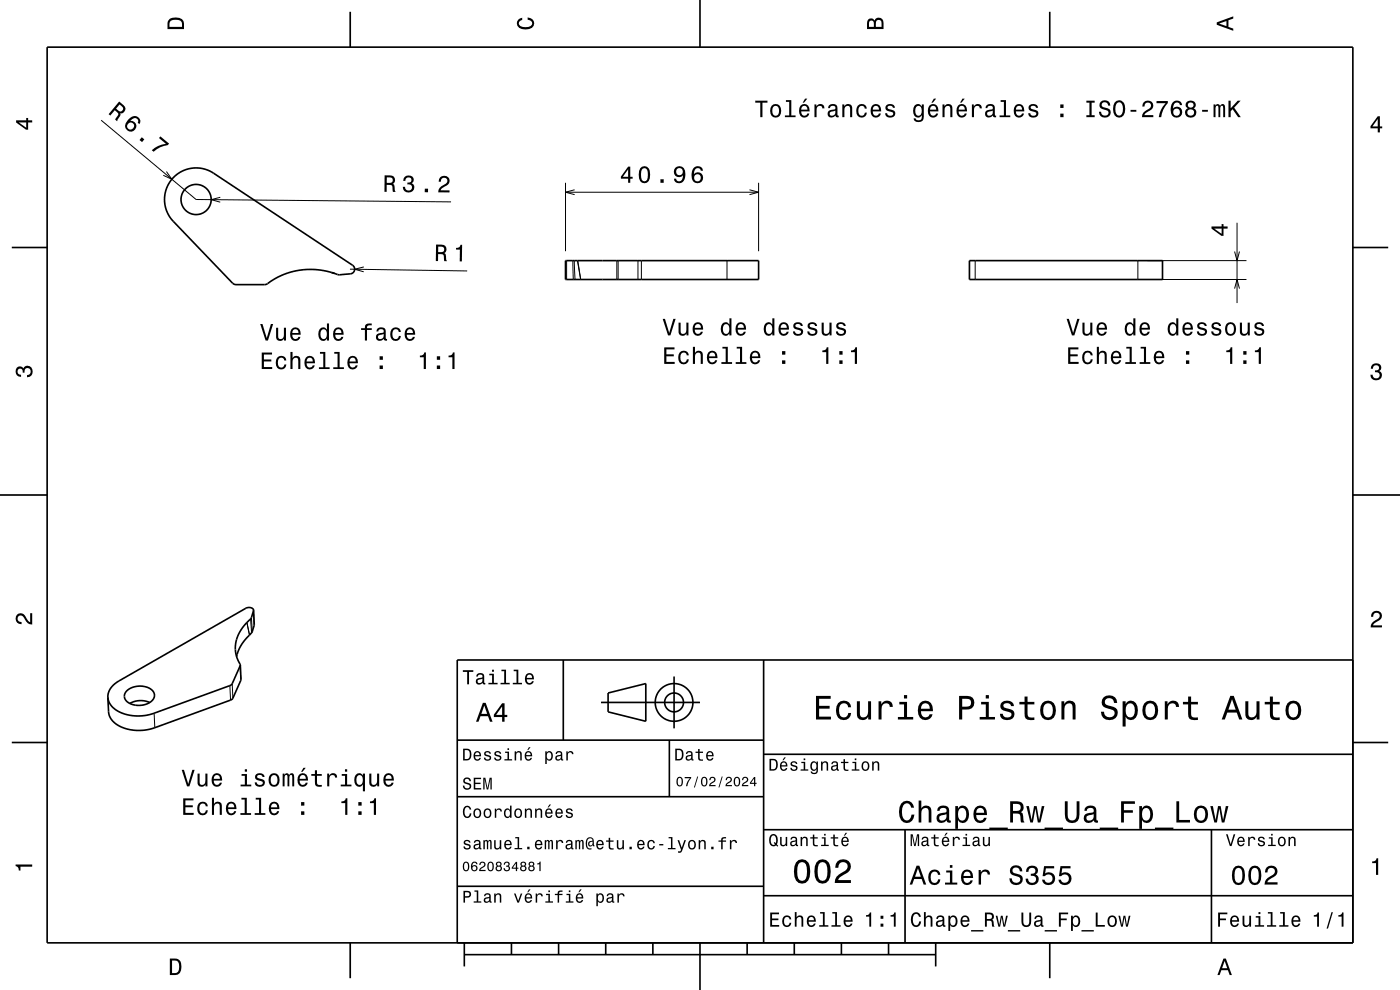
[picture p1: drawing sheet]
<svg xmlns="http://www.w3.org/2000/svg" width="297mm" height="210mm" viewBox="0 0 297 210" stroke-linecap="round" stroke-linejoin="round" font-family="sans-serif">
<g fill="none" stroke="#000" stroke-width=".21">
<path d="M21.5 25.5l20.1 16.8 54.1 .5M35.3 36.4l1.2 1.6-1.9-.8M120 38.8v14.5M160.9 38.8v14.5M46.7 41.9l-1.9 .5 1.9 .5M74.2 57.1l24.9 .4M77.2 56.6l-2 .5 2 .6M120 40.8h40.9M120.2 55.3v4M121.5 55.3l.1 4M121.8 55.3l.2 4M121.9 40.3l-1.9 .5 1.9 .5"/>
<path d="M122.5 55.3l.7 4-.6-4M130.9 55.3v4M131.1 55.3v4M135.3 55.3v4M136.1 55.3v4M154.2 55.3v4M159 40.3l1.9 .5-1.9 .5M206.9 55.3v4M241.4 55.3v4M243.4 59.3h21M243.4 55.3h21M261.9 53.4l.5 1.9 .5-1.9"/>
<path d="M262.4 47.3v17M261.9 61.2l.5-1.9 .5 1.9M53 134.7l-.6-2.7 .5 2.7M53.1 131.3l.3 2.9M53.3 131l.2 3M53.8 129.6l.1 3.1M32.7 151.3l.1 3.1M48.8 145.4l.1 3.1M49.3 145l.1 3.1M50.9 141.2l.2 3.1"/>
</g>
<g fill="none" stroke="#000" stroke-width=".35">
<path d="M10 10h277v190h-277zM74.3 2.5v7.5M148.5 0v10M222.7 2.5v7.5M36.8 37.6a6.7 6.7 0 0 1 8.5-.9l29.5 19.6a1.07 1.07 0 0 1 .3 1.3 1.07 1.07 0 0 1-1.3 .5 5.2 5.2 0 0 1-3.7-.4l-3-.5-3 .1-1.7 .2-2.1 .7-1.8 .8-2.1 1.3h-6.6l-.5-.2-12.5-13.1a6.7 6.7 0 0 1 0-9.4zM2.5 52.5h7.5M70.3 57.8l.7 .2M120 55.3h40.9v4h-40.9zM205.7 55.3h40.9v4h-40.9zM287 52.5h7.5M0 105h10M287 105h10"/>
<path d="M53.8 129.5a1.14 1.14 0 0 0-1.6-.5l-27 15.4a4 4 0 0 0-2.3 3.5M53.8 129.5l.1 3a5.1 5.1 0 0 1-1.9 3.3l-1.1 1.5-.7 2M53.8 129.5a3.6 3.6 0 0 1-1.7 2.8l-1.2 1.7a6.6 6.6 0 0 0 .1 7.1M119.5 140v17M162 140v60M287 140h-190v60M2.5 157.5h7.5M26.8 146.6a4.1 4.1 0 0 1 5.8 .2 1.83 1.83 0 0 1-1.5 2.5 3.8 3.8 0 0 1-4.6-1.1l-.1-.8zM31.8 149a4.7 4.7 0 0 0-4.3 .2M51 141.1l-1.7 3.9-.3 .3-16.3 6a8.8 8.8 0 0 1-9-1.4l-.6-1.1-.2-.9M51 141.1l.1 3.2-1.7 3.8-.3 .3-16.3 6a8.8 8.8 0 0 1-8.9-1.5l-.5-.7-.3-.8-.2-3.5M97 157h65"/>
<path d="M127.5 149h21M129 147l8-2v8l-8-2zM142 157v12M143 143.5v11M287 157.5h7.5M97 169h65M162 176h125M162 160h125M192 176v24M257 176v24M97 188h65M162 190h125"/>
<path d="M74.3 200v7.5M98.5 202.5h100M98.5 200v5M108.5 200v2.5M118.5 200v2.5M128.5 200v2.5M138.5 200v2.5M148.5 200v10M158.5 200v2.5M168.5 200v2.5M178.5 200v2.5M188.5 200v2.5"/>
<path d="M198.5 200v5M222.7 200v7.5"/>
<circle cx="41.6" cy="42.3" r="3.2"/>
<circle cx="143" cy="149" r="2"/>
<circle cx="143" cy="149" r="4"/>
</g>
<g fill="#000">
<path d="M36 4a2.18 2.18 0 0 0-.5 2.2h3.5v-1.2a1.43 1.43 0 0 0-1.7-1.3zM36.3 4.4a2.15 2.15 0 0 1 2.2 .3l.1 1h-2.6v-1z" fill-rule="evenodd"/>
<path d="M109.9 4.2l.9-.4v.4a.7 .7 0 0 0-.7 .5 .7 .7 0 0 0 .3 .8 1.7 1.7 0 0 0 2.5-.5 .9 .9 0 0 0-1-.8v-.5a1.24 1.24 0 0 1 1.4 1.1 1.24 1.24 0 0 1-1 1.4 2.22 2.22 0 0 1-2.5-.7l-.2-.5z" fill-rule="evenodd"/>
<path d="M184.2 4.2l-.3 .7v1.3h3.5v-1.3a.98 .98 0 0 0-.7-1.1 .98 .98 0 0 0-1.2 .6 .84 .84 0 0 0-1.3-.2zM184.5 4.5a.54 .54 0 0 1 .6-.1 .54 .54 0 0 1 .3 .6v.7h-1zM185.9 4.4a.62 .62 0 0 1 .8-.1 .62 .62 0 0 1 .3 .6v.8h-1.2z" fill-rule="evenodd"/>
<path d="M258.1 4.7v.6l3.5 1.2v-.4l-1-.4v-1.4l1-.4v-.4zM258.6 5l1.6-.5v1z" fill-rule="evenodd"/>
<path d="M3.4 25.5v.5l2.1 1.5h.5v-1.5h.8v-.5h-.8v-.5h-.4v.5zM4 26h1.6v1.1z" fill-rule="evenodd"/>
<path d="M25.3 21.5l-2.3 2.7 .4 .3 .9-1.1a.85 .85 0 0 1 .6 1.2l-.5 .8 .4 .3 .8-1.3-.1-.4a.97 .97 0 0 0 1-.6 .97 .97 0 0 0-.3-1.1zM25.4 22.2a1.1 1.1 0 0 1 .7 1 .61 .61 0 0 1-.5 .4 .61 .61 0 0 1-.6-.2l-.4-.3z" fill-rule="evenodd"/>
<path d="M27.4 25.2a1.63 1.63 0 0 0-.4 2.4 1.15 1.15 0 0 0 1.9-.4 1.15 1.15 0 0 0-1.3-1.6 1.03 1.03 0 0 1 1.5-.4 .58 .58 0 0 1 .1 .8l.4 .3a1.18 1.18 0 0 0-.4-1.5 1.18 1.18 0 0 0-1.5 .2zM26.9 26.7a.75 .75 0 0 1 1.5 0 .75 .75 0 0 1-1.5 0zM30.1 29.1l-.5 .6 .5 .4 .5-.5zM34 28.9l-.3 .4 1.5 1.2a5.2 5.2 0 0 0-3 1.4l.4 .3a5.3 5.3 0 0 1 3-1.4l.3-.3z" fill-rule="evenodd"/>
<path d="M85.9 37.5l-.4 .9h.5a.62 .62 0 0 1 .3-.8 .62 .62 0 0 1 .8 .3 .62 .62 0 0 1-.2 .8h-.5v.4a.72 .72 0 0 1 1 .5 .72 .72 0 0 1-.5 .9 .72 .72 0 0 1-.9-.5l-.1-.4h-.4a1.18 1.18 0 0 0 1.5 1.2 1.18 1.18 0 0 0 .6-1.8l-.3-.1a.9 .9 0 0 0 .4-1.1 .9 .9 0 0 0-1-.6zM90.1 40v.8h.7v-.8zM93.4 37.6l-.3 .9 .4 .1a.7 .7 0 0 1 .5-.9 .7 .7 0 0 1 .9 .5 .7 .7 0 0 1-.5 .9 1.8 1.8 0 0 0-1.4 1.7h2.4v-.4h-1.9a2.17 2.17 0 0 1 1.5-1.2 1.13 1.13 0 0 0 .1-1.7 1.13 1.13 0 0 0-1.7 .1z" fill-rule="evenodd"/>
<path d="M133.3 35.3l-1.6 2.2v.4h1.6v.9h.4v-.9h.5v-.4h-.5v-2.2zM133.3 35.9v1.6h-1.2zM135.8 35.7a2.67 2.67 0 0 0 .4 3.1 1.14 1.14 0 0 0 1.6-.9 2.31 2.31 0 0 0-.6-2.5l-.5-.2-.5 .2zM136.4 35.8h.6a2.37 2.37 0 0 1 0 2.6h-.6a2.38 2.38 0 0 1 0-2.6zM140.1 38v.8h.7v-.8zM143.3 35.6a1.15 1.15 0 0 0-.1 1.6 1.15 1.15 0 0 0 1.7 0 1.02 1.02 0 0 1-.8 1.3 .56 .56 0 0 1-.7-.6h-.4a1.18 1.18 0 0 0 1.2 1 1.18 1.18 0 0 0 1.1-1.1 1.77 1.77 0 0 0-1.2-2.6zM143.4 36.4a.75 .75 0 0 1 1.5 0 .75 .75 0 0 1-1.5 0zM147.2 35.5l-.4 .9a1.75 1.75 0 0 0 1.2 2.5 1.15 1.15 0 0 0 1.1-1.6 1.15 1.15 0 0 0-1.9-.4 1.02 1.02 0 0 1 .8-1.2 .59 .59 0 0 1 .7 .5h.4a1.12 1.12 0 0 0-.7-.9 1.12 1.12 0 0 0-1.2 .2zM147.2 37.7a.75 .75 0 0 1 1.5 0 .75 .75 0 0 1-1.5 0z" fill-rule="evenodd"/>
<path d="M160.2 21.4v.4h1.1v3.1h.4v-3.1h1.1v-.4zM163.7 22.4a1.53 1.53 0 0 0 .9 2.6 1.48 1.48 0 0 0 1.1-1.5 1.48 1.48 0 0 0-1.1-1.4l-.5 .1zM164 22.7a.67 .67 0 0 1 .7-.2 .67 .67 0 0 1 .5 .5 1.11 1.11 0 0 1-.6 1.6 1.17 1.17 0 0 1-.6-1.9zM166.7 21.2v.4h.7v2.9h-.9v.4h2.3v-.4h-.9v-3.3zM170.8 20.9l-.5 .9h.3l.7-.9zM169.8 22.4a1.55 1.55 0 0 0 .8 2.6 1.07 1.07 0 0 0 1.1-.9h-.4l-.3 .3-.3 .2a.76 .76 0 0 1-.7-1h1.7a1.17 1.17 0 0 0-.4-1.3 1.17 1.17 0 0 0-1.5 .1zM170.2 22.7a.66 .66 0 0 1 .8-.2 .66 .66 0 0 1 .3 .8h-1.3zM172.8 22.2v2.7h.4v-1.6a.66 .66 0 0 1 .4-.8 .66 .66 0 0 1 .8 .3l.1 .2h.4a.89 .89 0 0 0-.7-.9 .89 .89 0 0 0-1 .5v-.4zM175.9 22.3l-.2 .6h.4a.55 .55 0 0 1 .7-.5 .55 .55 0 0 1 .3 .8h-.2a1 1 0 0 0-1 .2 1 1 0 0 0-.3 1.1 .93 .93 0 0 0 1.7 0l.1 .3 .5 .1v-.4h-.2v-1.6a1.02 1.02 0 0 0-.7-.8 1.02 1.02 0 0 0-1.1 .2zM176.1 23.8l1.1-.3a.77 .77 0 0 1-.2 .9 .77 .77 0 0 1-.9 0l-.1-.3zM178.7 22.2v2.7h.4v-1.6a.63 .63 0 0 1 .6-.9 .63 .63 0 0 1 .7 .8v1.7h.4v-1.8a.89 .89 0 0 0-.6-1 .89 .89 0 0 0-1.1 .5v-.4zM182 22.4a1.53 1.53 0 0 0 .8 2.6 1.07 1.07 0 0 0 1.1-1.1h-.4a.67 .67 0 0 1-.7 .7 .67 .67 0 0 1-.7-.6 1.11 1.11 0 0 1 .7-1.6 .59 .59 0 0 1 .7 .6h.4a1.09 1.09 0 0 0-.8-.9 1.09 1.09 0 0 0-1.1 .3zM185 22.4a1.55 1.55 0 0 0 .8 2.6 1.07 1.07 0 0 0 1.1-.9h-.5l-.2 .3-.4 .2a.76 .76 0 0 1-.6-1h1.7a1.17 1.17 0 0 0-.5-1.3 1.17 1.17 0 0 0-1.4 .1zM185.3 22.7a.66 .66 0 0 1 .8-.2 .66 .66 0 0 1 .4 .8h-1.3zM188.1 22.3a.75 .75 0 0 0-.2 .8 .75 .75 0 0 0 .7 .5l.9 .4a.63 .63 0 0 1-.6 .6 .63 .63 0 0 1-.7-.6h-.4a1.07 1.07 0 0 0 1.2 .9 1.07 1.07 0 0 0 .9-1.2l-.4-.3-1.1-.3a.53 .53 0 0 1 .4-.7 .53 .53 0 0 1 .6 .5h.5a1.03 1.03 0 0 0-.7-.9 1.03 1.03 0 0 0-1.1 .3zM194 22.4a1.58 1.58 0 0 0 .8 2.6l.4-.2 .4-.4a.73 .73 0 0 1-.4 1.1 .73 .73 0 0 1-.9-.4h-.5a1.1 1.1 0 0 0 1.3 .8 1.1 1.1 0 0 0 .9-1.2v-2.5h-.4v.4l-.4-.4a.9 .9 0 0 0-1.2 .2zM194.3 22.7a.63 .63 0 0 1 .7-.2 .63 .63 0 0 1 .5 .6 1.11 1.11 0 0 1-.7 1.5 1.19 1.19 0 0 1-.5-1.9zM198.1 20.9l-.5 .9h.3l.7-.9zM197.1 22.4a1.54 1.54 0 0 0 .8 2.6 1.06 1.06 0 0 0 1.1-.9h-.4l-.2 .3-.4 .2a.76 .76 0 0 1-.7-1h1.8a1.16 1.16 0 0 0-.5-1.3 1.16 1.16 0 0 0-1.5 .1zM197.5 22.7a.66 .66 0 0 1 .8-.2 .66 .66 0 0 1 .3 .8h-1.3zM199.9 22.2v2.7h.5v-1.6a.63 .63 0 0 1 .5-.9 .63 .63 0 0 1 .7 .8v1.7h.4v-1.8a.89 .89 0 0 0-.6-1 .89 .89 0 0 0-1 .5v-.4zM204.2 20.9l-.5 .9h.3l.7-.9zM203.2 22.4a1.54 1.54 0 0 0 .8 2.6 1.07 1.07 0 0 0 1.1-.9h-.4l-.3 .3-.3 .2a.76 .76 0 0 1-.7-1h1.7a1.16 1.16 0 0 0-.4-1.3 1.16 1.16 0 0 0-1.5 .1zM203.6 22.7a.66 .66 0 0 1 .8-.2 .66 .66 0 0 1 .3 .8h-1.3zM206.2 22.2v2.7h.4v-1.6a.66 .66 0 0 1 .4-.8 .66 .66 0 0 1 .8 .3v.2h.5a.89 .89 0 0 0-.7-.9 .89 .89 0 0 0-1 .5v-.4zM209.3 22.3l-.2 .6h.4a.55 .55 0 0 1 .6-.5 .55 .55 0 0 1 .4 .8h-.2a1 1 0 0 0-1 .2 1 1 0 0 0-.3 1.1 .93 .93 0 0 0 1.7 0l.1 .3 .5 .1v-.4h-.2v-1.6a1.02 1.02 0 0 0-.7-.8 1.02 1.02 0 0 0-1.1 .2zM209.5 23.8l1.1-.3a.77 .77 0 0 1-.2 .9 .77 .77 0 0 1-.9 0zM212.3 21.2v.4h.7v2.9h-.9v.4h2.2v-.4h-.9v-3.3zM215.4 22.4a1.55 1.55 0 0 0 .8 2.6 1.07 1.07 0 0 0 1-.9h-.4l-.2 .3-.4 .2a.76 .76 0 0 1-.7-1h1.8a1.17 1.17 0 0 0-.5-1.3 1.17 1.17 0 0 0-1.4 .1zM215.7 22.7a.66 .66 0 0 1 .8-.2 .66 .66 0 0 1 .3 .8h-1.3zM218.4 22.3a.75 .75 0 0 0-.2 .8 .75 .75 0 0 0 .7 .5l.9 .4a.63 .63 0 0 1-.6 .6 .63 .63 0 0 1-.6-.6h-.5a1.07 1.07 0 0 0 1.2 .9 1.07 1.07 0 0 0 .9-1.2l-.4-.3-1.1-.3a.54 .54 0 0 1 .5-.7 .54 .54 0 0 1 .6 .5h.4a1.03 1.03 0 0 0-.7-.9 1.03 1.03 0 0 0-1.1 .3zM224.9 24.1v.8h.7v-.8zM224.9 22.2v.7h.7v-.7zM230.5 21.4v.4h.6v2.6h-.6v.5h1.7v-.5h-.6v-2.6h.6v-.4zM233.5 21.6a.97 .97 0 0 0-.2 1 .97 .97 0 0 0 .9 .6 .77 .77 0 0 1 .9 1 .84 .84 0 0 1-.9 .3 .84 .84 0 0 1-.6-.8h-.5a1.21 1.21 0 0 0 1.5 1.3 1.21 1.21 0 0 0 .8-1.8l-.9-.3a.71 .71 0 0 1-.8-.7 .7 .7 0 0 1 .8-.5 .7 .7 0 0 1 .6 .7h.4a1.17 1.17 0 0 0-.7-1.1 1.17 1.17 0 0 0-1.3 .3zM236.5 21.7a2.52 2.52 0 0 0 .4 3.1 1.21 1.21 0 0 0 1.7-.9 1.93 1.93 0 0 0-.9-2.6l-.8 .1zM237.1 21.8l.3-.1a1.7 1.7 0 0 1 .3 2.7l-.3 .1a1.12 1.12 0 0 1-.8-1.4l.1-.6zM239.8 23.3v.4h1.3v-.4zM242.7 21.7l-.4 .9h.5a.7 .7 0 0 1 .5-.8 .7 .7 0 0 1 .9 .5 .7 .7 0 0 1-.5 .8 1.8 1.8 0 0 0-1.4 1.8h2.4v-.5h-1.9a2.25 2.25 0 0 1 1.4-1.1 1.13 1.13 0 0 0 .1-1.7 1.13 1.13 0 0 0-1.6 .1zM245.3 21.4v.5h2a5.2 5.2 0 0 0-1.5 3h.5a5.2 5.2 0 0 1 1.4-3v-.5zM248.9 21.6a2.39 2.39 0 0 0 .2 3.3 1.16 1.16 0 0 0 1.5-.4 1.16 1.16 0 0 0-.2-1.5 1.16 1.16 0 0 0-1.6 0 1.02 1.02 0 0 1 .9-1.3 .58 .58 0 0 1 .6 .6h.5a1.11 1.11 0 0 0-.8-.9 1.11 1.11 0 0 0-1.1 .2zM248.8 23.8a.75 .75 0 0 1 1.5 0 .75 .75 0 0 1-1.5 0zM251.8 21.6a.83 .83 0 0 0 .2 1.4 1.11 1.11 0 0 0-.5 1.5 1.11 1.11 0 0 0 1.6 .4 1.03 1.03 0 0 0 .7-.9 1.03 1.03 0 0 0-.6-1 .89 .89 0 0 0 .4-1.1 .89 .89 0 0 0-1-.6zM251.9 23.9a.71 .71 0 0 1 1.4 0 .71 .71 0 0 1-1.4 0zM252 22.3a.6 .6 0 0 1 1.2 0 .6 .6 0 0 1-1.2 0zM255 23.3v.4h1.2v-.4zM257.5 22.2v2.7h.4v-1.9a.49 .49 0 0 1 .3-.6l.3 .3v2.2h.4v-2.1l.3-.4 .2 .2 .1 .4v1.9h.4v-1.9a.69 .69 0 0 0-.5-.9l-.6 .3-.2-.2-.3-.1-.5 .3v-.2zM260.6 21.4v3.5h.5v-1.3l.4-.4 1.2 1.7h.5l-1.4-2.1 1.4-1.4h-.6l-1.5 1.6v-1.6z" fill-rule="evenodd"/>
<path d="M292.3 24.7l-1.6 2.1v.4h1.6v.9h.4v-.9h.5v-.4h-.5v-2.1zM292.3 25.2v1.6h-1.1z" fill-rule="evenodd"/>
<path d="M81.6 37.2v3.5h.4v-1.5a.85 .85 0 0 1 1.3 .6l.1 .9h.5l-.3-1.5-.3-.2a.97 .97 0 0 0 .5-1.1 .97 .97 0 0 0-1-.7zM82.1 37.6a1.09 1.09 0 0 1 1.2 .3 .6 .6 0 0 1-.1 .7 .6 .6 0 0 1-.6 .2h-.6z" fill-rule="evenodd"/>
<path d="M92.5 51.9v3.5h.4v-1.5a.85 .85 0 0 1 1.3 .6l.1 .9h.5l-.3-1.5-.3-.2a.97 .97 0 0 0 .5-1.1 .97 .97 0 0 0-1-.7zM93 52.3a1.08 1.08 0 0 1 1.2 .3 .6 .6 0 0 1-.1 .7 .6 .6 0 0 1-.6 .2h-.5z" fill-rule="evenodd"/>
<path d="M96.7 52.6a.77 .77 0 0 0 1-.7h.3v3.6l-.5-.1 .1-2.4-.9-.1z" fill-rule="evenodd"/>
<path d="M257 48v.5l2.1 1.5h.5v-1.5h.8v-.5h-.8v-.5h-.4v.5zM257.6 48.5h1.6v1.1z" fill-rule="evenodd"/>
<path d="M55.5 74.8v3.5h2.2v-.4h-1.7v-1.2h1.6v-.4h-1.6v-1.1h1.7v-.4zM58.8 75.9a1.53 1.53 0 0 0 .8 2.5 1.06 1.06 0 0 0 1.2-1.1h-.5a.67 .67 0 0 1-.6 .7 .67 .67 0 0 1-.7-.6 1.11 1.11 0 0 1 .7-1.5 .6 .6 0 0 1 .6 .6h.4a1.09 1.09 0 0 0-.7-1 1.09 1.09 0 0 0-1.2 .4zM61.6 74.7v3.6h.5v-1.6a.64 .64 0 0 1 .4-.8 .64 .64 0 0 1 .8 .4v2h.4v-1.8a.88 .88 0 0 0-.6-1 .88 .88 0 0 0-1 .5v-1.3zM64.9 75.9a1.54 1.54 0 0 0 .8 2.5 1.05 1.05 0 0 0 1.1-.9h-.5l-.2 .4-.4 .1a.76 .76 0 0 1-.7-.9h1.8a1.16 1.16 0 0 0-.5-1.4 1.16 1.16 0 0 0-1.4 .2zM65.2 76.1a.66 .66 0 0 1 .8-.2 .66 .66 0 0 1 .4 .8h-1.4zM67.9 74.7v.3h.7v2.9h-.9v.4h2.2v-.4h-.9v-3.2zM70.9 74.7v.3h.7v2.9h-.9v.4h2.3v-.4h-.9v-3.2zM74 75.9a1.54 1.54 0 0 0 .8 2.5 1.06 1.06 0 0 0 1.1-.9h-.5l-.2 .4-.4 .1a.76 .76 0 0 1-.6-.9h1.7a1.16 1.16 0 0 0-.5-1.4 1.16 1.16 0 0 0-1.4 .2zM74.3 76.1a.66 .66 0 0 1 .8-.2 .66 .66 0 0 1 .4 .8h-1.3zM80.5 77.5v.8h.7v-.8zM80.5 75.6v.7h.7v-.7z" fill-rule="evenodd"/>
<path d="M55.2 68.7l1.1 3.5h.5l1.1-3.5h-.4l-.9 3-.9-3zM58.6 69.5v1.8a.89 .89 0 0 0 .6 1 .89 .89 0 0 0 1-.5v.4h.5v-2.7h-.5v1.6a.65 .65 0 0 1-.4 .8 .65 .65 0 0 1-.8-.3v-2.1zM61.8 69.8a1.54 1.54 0 0 0 .8 2.5 1.06 1.06 0 0 0 1.1-.8h-.4l-.2 .3-.4 .1a.76 .76 0 0 1-.7-.9h1.8a1.16 1.16 0 0 0-.5-1.4 1.16 1.16 0 0 0-1.5 .2zM62.2 70a.66 .66 0 0 1 .8-.1 .66 .66 0 0 1 .3 .7h-1.3zM67.8 69.8a1.58 1.58 0 0 0 .8 2.5l.4-.1 .4-.4v.4h.4v-3.6h-.4v1.3a.89 .89 0 0 0-1.6-.1zM68.2 70.1a.62 .62 0 0 1 .6-.2 .62 .62 0 0 1 .5 .5 1.12 1.12 0 0 1-.6 1.5 1.19 1.19 0 0 1-.5-1.8zM71 69.8a1.54 1.54 0 0 0 .8 2.5 1.06 1.06 0 0 0 1-.8h-.4l-.2 .3-.4 .1a.76 .76 0 0 1-.7-.9h1.8a1.16 1.16 0 0 0-.5-1.4 1.16 1.16 0 0 0-1.4 .2zM71.3 70a.66 .66 0 0 1 .8-.1 .66 .66 0 0 1 .3 .7h-1.3zM76.6 69.6v.4h.8v2.2h.5v-2.2h1v-.4h-1v-.4l.3-.2h.7v-.4a1.04 1.04 0 0 0-1.5 .8v.2zM80.1 69.7l-.2 .6h.4a.55 .55 0 0 1 .6-.5 .55 .55 0 0 1 .4 .8h-.2a.98 .98 0 0 0-1.1 .3 .98 .98 0 0 0 0 1.2 1.06 1.06 0 0 0 1.4-.2l.1 .3h.6v-.3h-.2l-.1-1.7a1.02 1.02 0 0 0-1.7-.5zM80.3 71.2l1.1-.3a.77 .77 0 0 1-.2 .8 .77 .77 0 0 1-.9 .1zM83.1 69.8a1.53 1.53 0 0 0 .8 2.5 1.06 1.06 0 0 0 1.1-1h-.4a.67 .67 0 0 1-.6 .6 .67 .67 0 0 1-.7-.6 1.11 1.11 0 0 1 .7-1.5 .6 .6 0 0 1 .6 .6h.4a1.09 1.09 0 0 0-.7-.9 1.09 1.09 0 0 0-1.2 .3zM86.1 69.8a1.54 1.54 0 0 0 .8 2.5 1.06 1.06 0 0 0 1.1-.8h-.4l-.2 .3-.4 .1a.76 .76 0 0 1-.7-.9h1.8a1.16 1.16 0 0 0-.5-1.4 1.16 1.16 0 0 0-1.5 .2zM86.5 70a.66 .66 0 0 1 .8-.1 .66 .66 0 0 1 .3 .7h-1.3z" fill-rule="evenodd"/>
<path d="M89.1 75.4v.4h.8v2.5h.5v-3.5h-.4a.77 .77 0 0 1-.9 .6zM92.7 77.5v.8h.7v-.8zM92.7 75.6v.7h.7v-.7zM95.2 75.4v.4h.8v2.5h.4v-3.5h-.3a.77 .77 0 0 1-.9 .6z" fill-rule="evenodd"/>
<path d="M140.9 73.7v3.5h2.2v-.4h-1.7v-1.2h1.5v-.4h-1.5v-1.1h1.7v-.4zM144.2 74.8a1.53 1.53 0 0 0 .8 2.5 1.07 1.07 0 0 0 1.1-1.1h-.4a.67 .67 0 0 1-.6 .7 .67 .67 0 0 1-.7-.6 1.11 1.11 0 0 1 .6-1.5 .6 .6 0 0 1 .7 .6h.4a1.09 1.09 0 0 0-.7-1 1.09 1.09 0 0 0-1.2 .4zM147 73.6v3.6h.4v-1.6a.64 .64 0 0 1 .4-.7 .64 .64 0 0 1 .8 .3l.1 2h.4v-1.8a.88 .88 0 0 0-.6-1 .88 .88 0 0 0-1.1 .5v-1.3zM150.3 74.8a1.54 1.54 0 0 0 .8 2.5 1.05 1.05 0 0 0 1-.9h-.4l-.2 .4-.4 .1a.76 .76 0 0 1-.7-.9h1.8a1.16 1.16 0 0 0-.5-1.4 1.16 1.16 0 0 0-1.4 .2zM150.6 75a.66 .66 0 0 1 .8-.1 .66 .66 0 0 1 .3 .7h-1.3zM153.3 73.6v.3h.7v2.9h-1v.4h2.3v-.4h-.9v-3.2zM156.3 73.6v.3h.7v2.9h-.9v.4h2.2v-.4h-.9v-3.2zM159.4 74.8a1.54 1.54 0 0 0 .8 2.5 1.05 1.05 0 0 0 1.1-.9h-.5l-.2 .4-.4 .1a.76 .76 0 0 1-.7-.9h1.8a1.16 1.16 0 0 0-.5-1.4 1.16 1.16 0 0 0-1.4 .2zM159.7 75a.66 .66 0 0 1 .8-.1 .66 .66 0 0 1 .3 .7h-1.3zM165.9 76.4v.8h.7v-.8zM165.9 74.5v.7h.7v-.7z" fill-rule="evenodd"/>
<path d="M140.6 67.6l1.1 3.5h.5l1.1-3.5h-.5l-.8 3-.9-3zM143.9 68.4v1.8a.89 .89 0 0 0 .7 1 .89 .89 0 0 0 1-.5v.4h.4v-2.7h-.4v1.6a.65 .65 0 0 1-.4 .8 .65 .65 0 0 1-.8-.3v-2.1zM147.2 68.7a1.54 1.54 0 0 0 .8 2.5 1.06 1.06 0 0 0 1.1-.8h-.4l-.2 .3-.4 .1a.76 .76 0 0 1-.7-.9h1.8a1.17 1.17 0 0 0-.5-1.4 1.17 1.17 0 0 0-1.5 .2zM147.6 68.9a.66 .66 0 0 1 .8-.1 .66 .66 0 0 1 .3 .7h-1.3zM153.2 68.7a1.58 1.58 0 0 0 .8 2.5l.4-.1 .3-.4v.4h.5v-3.6h-.5v1.3a.9 .9 0 0 0-1.5-.1zM153.5 69a.62 .62 0 0 1 .7-.2 .62 .62 0 0 1 .5 .5 1.12 1.12 0 0 1-.7 1.5 1.19 1.19 0 0 1-.5-1.8zM156.3 68.7a1.54 1.54 0 0 0 .8 2.5 1.06 1.06 0 0 0 1.1-.8h-.4l-.2 .3-.4 .1a.76 .76 0 0 1-.7-.9h1.8a1.17 1.17 0 0 0-.5-1.4 1.17 1.17 0 0 0-1.5 .2zM156.7 68.9a.66 .66 0 0 1 .8-.1 .66 .66 0 0 1 .3 .7h-1.3zM162.3 68.7a1.58 1.58 0 0 0 .8 2.5l.4-.1 .3-.4v.4h.5v-3.6h-.5v1.3a.9 .9 0 0 0-1.5-.1zM162.7 69a.62 .62 0 0 1 .6-.2 .62 .62 0 0 1 .5 .5 1.12 1.12 0 0 1-.7 1.5 1.19 1.19 0 0 1-.4-1.8zM165.4 68.7a1.54 1.54 0 0 0 .8 2.5 1.06 1.06 0 0 0 1.1-.8h-.4l-.2 .3-.4 .1a.76 .76 0 0 1-.7-.9h1.8a1.16 1.16 0 0 0-.5-1.4 1.16 1.16 0 0 0-1.5 .2zM165.8 68.9a.66 .66 0 0 1 .8-.1 .66 .66 0 0 1 .3 .7h-1.3zM168.5 68.6a.76 .76 0 0 0-.2 .8 .76 .76 0 0 0 .7 .5l.9 .3a.63 .63 0 0 1-.6 .7 .63 .63 0 0 1-.7-.6h-.4a1.07 1.07 0 0 0 1.2 .9 1.07 1.07 0 0 0 .9-1.2l-.4-.3-1.1-.4a.54 .54 0 0 1 .4-.6 .54 .54 0 0 1 .7 .5h.4a1.03 1.03 0 0 0-.7-.9 1.03 1.03 0 0 0-1.1 .3zM171.6 68.6a.76 .76 0 0 0-.2 .8 .76 .76 0 0 0 .7 .5l.8 .3a.63 .63 0 0 1-.6 .7 .63 .63 0 0 1-.6-.6h-.4a1.07 1.07 0 0 0 1.1 .9 1.07 1.07 0 0 0 1-1.2l-.4-.3-1.1-.4a.54 .54 0 0 1 .4-.6 .54 .54 0 0 1 .6 .5h.4a1.03 1.03 0 0 0-.7-.9 1.03 1.03 0 0 0-1 .3zM174.3 68.4v1.8a.89 .89 0 0 0 .6 1 .89 .89 0 0 0 1.1-.5v.4h.4v-2.7h-.4v1.6a.65 .65 0 0 1-.4 .8 .65 .65 0 0 1-.8-.3l-.1-2.1zM177.6 68.6a.76 .76 0 0 0-.2 .8 .76 .76 0 0 0 .7 .5l.9 .3a.63 .63 0 0 1-.6 .7 .63 .63 0 0 1-.6-.6h-.5a1.07 1.07 0 0 0 1.2 .9 1.07 1.07 0 0 0 .9-1.2l-.4-.3-1.1-.4a.54 .54 0 0 1 .4-.6 .54 .54 0 0 1 .7 .5h.4a1.03 1.03 0 0 0-.7-.9 1.03 1.03 0 0 0-1.1 .3z" fill-rule="evenodd"/>
<path d="M174.5 74.3v.4h.8v2.5h.4v-3.5h-.3a.77 .77 0 0 1-.9 .6zM178.1 76.4v.8h.6v-.8zM178.1 74.5v.7h.6v-.7zM180.5 74.3v.4h.8v2.5h.5v-3.5h-.3a.77 .77 0 0 1-1 .6z" fill-rule="evenodd"/>
<path d="M226.6 73.7v3.5h2.2v-.4h-1.7v-1.2h1.5v-.4h-1.5v-1.1h1.7v-.4zM229.9 74.8a1.53 1.53 0 0 0 .8 2.5 1.06 1.06 0 0 0 1.1-1.1h-.4a.67 .67 0 0 1-.6 .7 .67 .67 0 0 1-.7-.6 1.11 1.11 0 0 1 .6-1.5 .6 .6 0 0 1 .7 .6h.4a1.09 1.09 0 0 0-.7-1 1.09 1.09 0 0 0-1.2 .4zM232.7 73.6v3.6h.4v-1.6a.64 .64 0 0 1 .4-.7 .64 .64 0 0 1 .8 .3v2h.5v-1.8a.88 .88 0 0 0-.6-1 .88 .88 0 0 0-1.1 .5v-1.3zM236 74.8a1.54 1.54 0 0 0 .8 2.5 1.05 1.05 0 0 0 1-.9h-.4l-.2 .4-.4 .1a.76 .76 0 0 1-.7-.9h1.8a1.16 1.16 0 0 0-.5-1.4 1.16 1.16 0 0 0-1.4 .2zM236.3 75a.66 .66 0 0 1 .8-.1 .66 .66 0 0 1 .3 .7h-1.3zM238.9 73.6v.3h.7v2.9h-.9v.4h2.3v-.4h-.9v-3.2zM242 73.6v.3h.7v2.9h-.9v.4h2.2v-.4h-.9v-3.2zM245.1 74.8a1.54 1.54 0 0 0 .8 2.5 1.06 1.06 0 0 0 1-.9h-.4l-.2 .4-.4 .1a.76 .76 0 0 1-.7-.9h1.8a1.16 1.16 0 0 0-.5-1.4 1.16 1.16 0 0 0-1.4 .2zM245.4 75a.66 .66 0 0 1 .8-.1 .66 .66 0 0 1 .3 .7h-1.3zM251.6 76.4v.8h.7v-.8zM251.6 74.5v.7h.7v-.7z" fill-rule="evenodd"/>
<path d="M226.3 67.6l1.1 3.5h.5l1.1-3.5h-.5l-.8 3-.9-3zM229.6 68.4v1.8a.89 .89 0 0 0 .7 1 .89 .89 0 0 0 1-.5v.4h.4v-2.7h-.4v1.6a.65 .65 0 0 1-.4 .8 .65 .65 0 0 1-.8-.3v-2.1zM232.9 68.7a1.54 1.54 0 0 0 .8 2.5 1.06 1.06 0 0 0 1.1-.8h-.4l-.3 .3-.3 .1a.76 .76 0 0 1-.7-.9h1.8a1.17 1.17 0 0 0-.5-1.4 1.17 1.17 0 0 0-1.5 .2zM233.3 68.9a.66 .66 0 0 1 .8-.1 .66 .66 0 0 1 .3 .7h-1.3zM238.9 68.7a1.58 1.58 0 0 0 .7 2.5l.5-.1 .3-.4v.4h.5v-3.6h-.5v1.3a.9 .9 0 0 0-1.5-.1zM239.2 69a.62 .62 0 0 1 .7-.2 .62 .62 0 0 1 .5 .5 1.12 1.12 0 0 1-.7 1.5 1.19 1.19 0 0 1-.5-1.8zM242 68.7a1.54 1.54 0 0 0 .8 2.5 1.06 1.06 0 0 0 1.1-.8h-.4l-.2 .3-.4 .1a.76 .76 0 0 1-.7-.9h1.8a1.16 1.16 0 0 0-.5-1.4 1.16 1.16 0 0 0-1.5 .2zM242.4 68.9a.66 .66 0 0 1 .8-.1 .66 .66 0 0 1 .3 .7h-1.3zM248 68.7a1.58 1.58 0 0 0 .8 2.5l.4-.1 .3-.4v.4h.5v-3.6h-.5v1.3a.9 .9 0 0 0-1.5-.1zM248.3 69a.62 .62 0 0 1 .7-.2 .62 .62 0 0 1 .5 .5 1.12 1.12 0 0 1-.7 1.5 1.19 1.19 0 0 1-.5-1.8zM251.1 68.7a1.54 1.54 0 0 0 .8 2.5 1.05 1.05 0 0 0 1.1-.8h-.4l-.2 .3-.4 .1a.76 .76 0 0 1-.7-.9h1.8a1.16 1.16 0 0 0-.5-1.4 1.16 1.16 0 0 0-1.5 .2zM251.5 68.9a.66 .66 0 0 1 .8-.1 .66 .66 0 0 1 .3 .7h-1.3zM254.2 68.6a.76 .76 0 0 0-.2 .8 .76 .76 0 0 0 .7 .5l.9 .3a.63 .63 0 0 1-.6 .7 .63 .63 0 0 1-.7-.6h-.4a1.07 1.07 0 0 0 1.2 .9 1.07 1.07 0 0 0 .9-1.2l-.4-.3-1.1-.4a.54 .54 0 0 1 .4-.6 .54 .54 0 0 1 .7 .5h.4a1.03 1.03 0 0 0-.7-.9 1.03 1.03 0 0 0-1.1 .3zM257.3 68.6a.76 .76 0 0 0-.3 .8 .76 .76 0 0 0 .8 .5l.8 .3a.63 .63 0 0 1-.6 .7 .63 .63 0 0 1-.6-.6h-.5a1.07 1.07 0 0 0 1.2 .9 1.07 1.07 0 0 0 1-1.2l-.5-.3-1-.4a.54 .54 0 0 1 .4-.6 .54 .54 0 0 1 .6 .5h.4a1.03 1.03 0 0 0-.7-.9 1.03 1.03 0 0 0-1 .3zM260.2 68.7a1.53 1.53 0 0 0 .9 2.5 1.48 1.48 0 0 0 1.1-1.4 1.48 1.48 0 0 0-1.1-1.5l-.5 .1zM260.5 69a.67 .67 0 0 1 .7-.2 .67 .67 0 0 1 .5 .5 1.11 1.11 0 0 1-.6 1.5 1.17 1.17 0 0 1-.6-1.8zM263 68.4v1.8a.89 .89 0 0 0 .6 1 .89 .89 0 0 0 1.1-.5v.4h.4v-2.7h-.4v1.6a.64 .64 0 0 1-.4 .8 .64 .64 0 0 1-.8-.3v-2.1zM266.4 68.6a.75 .75 0 0 0-.3 .8 .75 .75 0 0 0 .8 .5l.8 .3a.63 .63 0 0 1-.6 .7 .63 .63 0 0 1-.6-.6h-.4a1.07 1.07 0 0 0 1.1 .9 1.07 1.07 0 0 0 1-1.2l-.4-.3-1.1-.4a.53 .53 0 0 1 .4-.6 .53 .53 0 0 1 .6 .5h.4a1.03 1.03 0 0 0-.7-.9 1.03 1.03 0 0 0-1 .3z" fill-rule="evenodd"/>
<path d="M260.1 74.3v.4h.9v2.5h.4v-3.5h-.3a.77 .77 0 0 1-1 .6zM263.7 76.4v.8h.7v-.8zM263.7 74.5v.7h.7v-.7zM266.2 74.3v.4h.8v2.5h.5v-3.5h-.3a.77 .77 0 0 1-1 .6z" fill-rule="evenodd"/>
<path d="M291.1 77.4a1.08 1.08 0 0 1 1.4-.2 1.08 1.08 0 0 1 .4 1.2l-.3 .3a1.06 1.06 0 0 1 .5 1.3 1.06 1.06 0 0 1-1.2 .7 1.1 1.1 0 0 1-1.2-1.2h.5a.71 .71 0 0 0 1 .8 .71 .71 0 0 0 .1-1.3h-.6v-.4a.61 .61 0 0 0 .8-.3 .61 .61 0 0 0-.2-.8 .61 .61 0 0 0-.9 .2l-.1 .5h-.5z" fill-rule="evenodd"/>
<path d="M3.6 78a.86 .86 0 0 1 1.4 .2 1.06 1.06 0 0 1 1.2-.6 1.06 1.06 0 0 1 .7 1.2 1.1 1.1 0 0 1-1.2 1.2v-.4a.71 .71 0 0 0 .8-1 .71 .71 0 0 0-1.3-.1v.6h-.4a.61 .61 0 0 0-.3-.8 .61 .61 0 0 0-.8 .2 .61 .61 0 0 0 .2 .8l.6 .2v.4a1.15 1.15 0 0 1-1.2-.6 1.15 1.15 0 0 1 .3-1.3z" fill-rule="evenodd"/>
<path d="M3.6 130.4a1.22 1.22 0 0 1 2 .7l.4 .6 .4 .3v-1.9h.4v2.4a1.8 1.8 0 0 1-1.7-1.4 .71 .71 0 0 0-.9-.5 .71 .71 0 0 0-.5 .8 .71 .71 0 0 0 .9 .5v.5a1.18 1.18 0 0 1-1.2-.7 1.18 1.18 0 0 1 .2-1.3z" fill-rule="evenodd"/>
<path d="M291.2 129.9a1.18 1.18 0 0 1 1.9 .3 1.18 1.18 0 0 1-1 1.7l-.5 .3-.3 .5h1.9v.4h-2.4a1.8 1.8 0 0 1 1.4-1.8 .71 .71 0 0 0 .5-.8 .71 .71 0 0 0-.9-.5 .71 .71 0 0 0-.5 .8h-.4z" fill-rule="evenodd"/>
<path d="M98.2 158.8v2.5h.9a1.37 1.37 0 0 0 .7-2.2 1.56 1.56 0 0 0-1.6-.3zM98.6 159.1a.98 .98 0 0 1 1.1 .7 .98 .98 0 0 1-.6 1.2h-.5zM100.7 159.6a1.04 1.04 0 0 0-.2 1.2 1.04 1.04 0 0 0 1 .5l.5-.5h-.3l-.4 .3a.54 .54 0 0 1-.5-.7h1.3a.83 .83 0 0 0-.4-.9 .83 .83 0 0 0-1 .1zM100.9 159.7l.2-.1a.47 .47 0 0 1 .5 .1 .47 .47 0 0 1 .1 .5h-.9zM102.9 159.5l-.2 .1a.69 .69 0 0 0 .9 .9l.2 .1a.43 .43 0 0 1-.4 .5 .43 .43 0 0 1-.4-.4h-.3a.74 .74 0 0 0 .9 .7 .74 .74 0 0 0 .5-1l-1-.4a.38 .38 0 0 1 .3-.5 .38 .38 0 0 1 .4 .4h.3a.78 .78 0 0 0-1.2-.4zM105.1 159.5l-.2 .1a.69 .69 0 0 0 .9 .9l.2 .1a.43 .43 0 0 1-.4 .5 .43 .43 0 0 1-.5-.4h-.3a.74 .74 0 0 0 .9 .7 .74 .74 0 0 0 .5-1l-.9-.4a.38 .38 0 0 1 .3-.5 .38 .38 0 0 1 .4 .4h.3a.77 .77 0 0 0-1.2-.4zM107.2 159.4v.3h.5v1.3h-.7v.3h1.6v-.3h-.6v-1.6zM107.7 158.7v.4h.3v-.4zM109.2 159.4v1.9h.3v-1.1a.45 .45 0 0 1 .4-.6 .45 .45 0 0 1 .5 .5v1.2h.3v-1.3a.63 .63 0 0 0-.5-.7 .63 .63 0 0 0-.7 .4v-.3zM112.2 158.5l-.4 .6h.3l.5-.6zM111.5 159.6a1.04 1.04 0 0 0-.2 1.2 1.04 1.04 0 0 0 1.1 .5l.5-.5h-.3l-.5 .3a.54 .54 0 0 1-.5-.7h1.3a.83 .83 0 0 0-.4-.9 .83 .83 0 0 0-1 .1zM111.8 159.7l.1-.1a.48 .48 0 0 1 .5 .1 .48 .48 0 0 1 .2 .5h-1zM115.7 159.4v2.7h.3v-1.1a.66 .66 0 0 0 .7 .4 .66 .66 0 0 0 .5-.6 .91 .91 0 0 0 0-1.1 .91 .91 0 0 0-1-.3l-.2 .3v-.3zM116.1 159.8a.45 .45 0 0 1 .5-.2 .45 .45 0 0 1 .3 .4 .65 .65 0 0 1 .1 .8 .65 .65 0 0 1-.7 .2 .98 .98 0 0 1-.2-1.2zM118.1 159.5l-.2 .4h.3a.39 .39 0 0 1 .4-.3 .39 .39 0 0 1 .3 .5h-.1a.65 .65 0 0 0-1 .4 .65 .65 0 0 0 .6 .9l.6-.3 .1 .2h.4v-.2l-.2-.1v-1.1a.72 .72 0 0 0-.5-.6 .72 .72 0 0 0-.7 .2zM118.2 160.6l.8-.3a.55 .55 0 0 1-.2 .7 .55 .55 0 0 1-.6 0zM120.1 159.4v1.9h.4v-1.1a.47 .47 0 0 1 .2-.6 .47 .47 0 0 1 .6 .2v.2h.4a.64 .64 0 0 0-.5-.7 .64 .64 0 0 0-.8 .4v-.3z" fill-rule="evenodd"/>
<path d="M98.2 142.2v.3h.9v2.7h.4v-2.7h.9v-.3zM101.3 143l-.3 .5h.4a.47 .47 0 0 1 .5-.4 .47 .47 0 0 1 .4 .6l-.2 .1a.84 .84 0 0 0-1 .2 .84 .84 0 0 0 0 1.1 .9 .9 0 0 0 1.3-.2l.1 .2 .5 .1v-.3l-.3-.1v-1.3a.87 .87 0 0 0-1.4-.5zM101.4 144.3l.9-.3a.66 .66 0 0 1-.1 .7 .66 .66 0 0 1-.8 .1zM103.8 142.9v.3h.6v1.6h-.8v.4h2v-.4h-.8v-1.9zM104.4 142.1v.4h.4v-.4zM106.4 142.1v.3h.6v2.4h-.8v.4h1.9v-.4h-.7v-2.7zM109 142.1v.3h.6v2.4h-.8v.4h1.9v-.4h-.7v-2.7zM111.6 143.1a1.32 1.32 0 0 0 .7 2.1 .9 .9 0 0 0 .9-.7h-.3l-.2 .3-.4 .1a.65 .65 0 0 1-.6-.8h1.6a1 1 0 0 0-.4-1.2 1 1 0 0 0-1.3 .2zM111.9 143.3a.57 .57 0 0 1 .7-.1 .57 .57 0 0 1 .3 .6h-1.2z" fill-rule="evenodd"/>
<path d="M102.4 149.1l-1.4 4h.5l.4-1.2h1.6l.4 1.2h.6l-1.5-4zM102.7 149.7l.7 1.7h-1.3zM106.5 149.2l-1.7 2.4v.5h1.7v1h.5v-1h.6v-.5h-.6v-2.4zM106.5 149.9v1.7h-1.3z" fill-rule="evenodd"/>
<path d="M143.2 158.8v2.5h.9a1.37 1.37 0 0 0 .7-2.2 1.56 1.56 0 0 0-1.6-.3zM143.6 159.1a.98 .98 0 0 1 1.1 .7 .98 .98 0 0 1-.6 1.2h-.5zM145.7 159.5l-.2 .4h.3a.39 .39 0 0 1 .5-.3 .39 .39 0 0 1 .3 .5h-.2a.65 .65 0 0 0-.9 .4 .65 .65 0 0 0 .5 .9l.7-.3v.2h.4v-.2l-.1-.1-.1-1.1a.73 .73 0 0 0-.4-.6 .73 .73 0 0 0-.8 .2zM145.8 160.6l.8-.3a.55 .55 0 0 1-.1 .7 .55 .55 0 0 1-.7 0zM148.1 158.9v.5h-.5v.3h.5v1.3a.75 .75 0 0 0 1 .4v-.3a.48 .48 0 0 1-.7-.3v-1.1h.7v-.3h-.7v-.5zM150 159.6a1.04 1.04 0 0 0-.2 1.2 1.04 1.04 0 0 0 1.1 .5l.5-.5h-.4l-.4 .3a.54 .54 0 0 1-.5-.7h1.3a.83 .83 0 0 0-.4-.9 .83 .83 0 0 0-1 .1zM150.3 159.7l.1-.1a.48 .48 0 0 1 .5 .1 .48 .48 0 0 1 .2 .5h-1z" fill-rule="evenodd"/>
<path d="M173.1 147.6v5h3.2v-.6h-2.5v-1.7h2.2v-.6h-2.2v-1.5h2.4v-.6zM177.8 149.2a2.59 2.59 0 0 0 .5 3.4 1.58 1.58 0 0 0 2.3-1.4h-.6a.95 .95 0 0 1-.9 1 .95 .95 0 0 1-1-.9 1.59 1.59 0 0 1 .9-2.1 .85 .85 0 0 1 .9 .8h.7a1.56 1.56 0 0 0-1.1-1.3 1.56 1.56 0 0 0-1.7 .5zM181.8 148.8v2.5a1.27 1.27 0 0 0 .9 1.4 1.27 1.27 0 0 0 1.5-.7v.6h.6v-3.8h-.6v2.2a.92 .92 0 0 1-.6 1.1 .92 .92 0 0 1-1.2-.4v-2.9zM186.4 148.8v3.8h.6v-2.2a.95 .95 0 0 1 .5-1.1 .95 .95 0 0 1 1.2 .3l.1 .4h.6a1.28 1.28 0 0 0-1-1.4 1.28 1.28 0 0 0-1.4 .8v-.6zM190.8 148.9v.5h1v2.7h-1.3v.5h3.2v-.5h-1.3v-3.2zM191.8 147.4v.8h.6v-.8zM195.1 149.2a2.62 2.62 0 0 0 .5 3.4 1.57 1.57 0 0 0 2.2-1.1h-.6l-.3 .5-.5 .2a1.08 1.08 0 0 1-1-1.3h2.5a1.66 1.66 0 0 0-.7-2 1.66 1.66 0 0 0-2.1 .3zM195.6 149.5a.94 .94 0 0 1 1.2-.2 .94 .94 0 0 1 .5 1h-1.9zM203.5 147.6v5h.6v-2.1h.8a1.47 1.47 0 0 0 1.8-1.2 1.47 1.47 0 0 0-1.5-1.7zM204.1 148.2a1.6 1.6 0 0 1 1.8 .5 .86 .86 0 0 1 0 .9 .86 .86 0 0 1-.9 .3h-.9zM208.1 148.9v.5h1v2.7h-1.3v.5h3.3v-.5h-1.3v-3.2zM209.1 147.4v.8h.7v-.8zM212.6 148.9a1.08 1.08 0 0 0-.3 1.2 1.08 1.08 0 0 0 1 .7l1.1 .4a.57 .57 0 0 1 .2 .6 .57 .57 0 0 1-.5 .4 .96 .96 0 0 1-1.4-.8h-.6a1.6 1.6 0 0 0 1.3 1.4 1.6 1.6 0 0 0 1.7-.8 1.13 1.13 0 0 0-1-1.6l-1.1-.3-.2-.4a.87 .87 0 0 1 .9-.5 .87 .87 0 0 1 .8 .6h.6a1.41 1.41 0 0 0-2.1-1.1zM217.4 147.8v1.1h-1.1v.5h1.1v2.6l.2 .4 .4 .3h1.4v-.5a.97 .97 0 0 1-1.4-.5v-2.3h1.4v-.5h-1.4v-1.1zM221.1 149.2a2.56 2.56 0 0 0 .5 3.4 1.72 1.72 0 0 0 1.8-.2 1.72 1.72 0 0 0 .6-1.7 1.7 1.7 0 0 0-.9-1.9 1.7 1.7 0 0 0-2 .4zM221.6 149.6a.96 .96 0 0 1 1-.4 .96 .96 0 0 1 .7 .8 1.59 1.59 0 0 1-1 2.2 1.19 1.19 0 0 1-1-1.5zM225.2 148.8v3.8h.6v-2.2a.97 .97 0 0 1 .5-1.1 .97 .97 0 0 1 1.1 .2l.1 .7v2.4h.7v-2.5a1.27 1.27 0 0 0-.9-1.4 1.27 1.27 0 0 0-1.5 .6v-.5zM234.1 147.9a1.38 1.38 0 0 0-.3 1.5 1.38 1.38 0 0 0 1.3 .9 1.25 1.25 0 0 1 1.4 .9 1.15 1.15 0 0 1-1.3 .9 1.15 1.15 0 0 1-1-1.1h-.7a1.8 1.8 0 0 0 1.7 1.8 1.8 1.8 0 0 0 1.9-1.6 1.46 1.46 0 0 0-1.5-1.4l-.6-.2a.83 .83 0 0 1-.5-1.1 .83 .83 0 0 1 1.2-.3l.5 .5 .1 .4h.7a1.67 1.67 0 0 0-1-1.6 1.67 1.67 0 0 0-1.9 .4zM238.2 148.8v5.3h.6v-2.1a1.32 1.32 0 0 0 1.4 .7 1.32 1.32 0 0 0 1.1-1.1 2.43 2.43 0 0 0-.8-2.8 1.21 1.21 0 0 0-1.7 .5v-.5zM239.1 149.6a.9 .9 0 0 1 .9-.4 .9 .9 0 0 1 .7 .8 1.61 1.61 0 0 1-.9 2.2 1.18 1.18 0 0 1-1-1.5zM242.8 149.2a2.56 2.56 0 0 0 .5 3.4 1.72 1.72 0 0 0 1.8-.2 1.72 1.72 0 0 0 .6-1.7 1.7 1.7 0 0 0-.9-1.9 1.7 1.7 0 0 0-2 .4zM243.3 149.6a.96 .96 0 0 1 1-.4 .96 .96 0 0 1 .7 .8 1.59 1.59 0 0 1-1 2.2 1.19 1.19 0 0 1-1-1.5zM247.1 148.8v3.8h.6v-2.2a.95 .95 0 0 1 .5-1.1 .95 .95 0 0 1 1.2 .3l.1 .4h.6a1.28 1.28 0 0 0-1-1.4 1.28 1.28 0 0 0-1.4 .8v-.6zM252 147.8v1.1h-1v.5h1l.1 2.6 .2 .4 .4 .3h1.4v-.5a.97 .97 0 0 1-1.4-.5v-2.3h1.4v-.5h-1.4v-1.1zM261 147.6l-1.8 5h.6l.6-1.4h2l.5 1.4h.7l-1.9-5zM261.4 148.3l.7 2.2h-1.5zM264.2 148.8v2.5a1.27 1.27 0 0 0 .9 1.4 1.27 1.27 0 0 0 1.5-.7v.6h.6v-3.8h-.6v2.2a.92 .92 0 0 1-.6 1.1 .92 .92 0 0 1-1.1-.4l-.1-2.9zM269.4 147.8v1.1h-1.1v.5h1.1v2.6l.2 .4 .4 .3 .7 .1 .8-.1v-.5a.97 .97 0 0 1-1.4-.5l-.1-2.3h1.5v-.5h-1.5v-1.1zM273.1 149.2a2.56 2.56 0 0 0 .6 3.4 1.72 1.72 0 0 0 1.8-.2 1.72 1.72 0 0 0 .6-1.7 1.7 1.7 0 0 0-.9-1.9 1.7 1.7 0 0 0-2.1 .4zM273.6 149.6a.96 .96 0 0 1 1-.4 .96 .96 0 0 1 .7 .8 1.59 1.59 0 0 1-.9 2.2 1.19 1.19 0 0 1-1.1-1.5z" fill-rule="evenodd"/>
<path d="M38.9 169.4v3.5h2.2v-.5h-1.8v-1.2h1.6v-.4h-1.6v-1h1.7v-.4zM42.1 170.4a1.53 1.53 0 0 0 .9 2.5 1.06 1.06 0 0 0 1.1-1h-.4a.67 .67 0 0 1-.7 .7 .67 .67 0 0 1-.7-.6 1.12 1.12 0 0 1 .7-1.6 .59 .59 0 0 1 .6 .6h.5a1.09 1.09 0 0 0-.8-.9 1.09 1.09 0 0 0-1.2 .3zM45 169.2v3.7h.4v-1.6a.63 .63 0 0 1 .4-.8 .63 .63 0 0 1 .8 .4v2h.5v-1.8a.88 .88 0 0 0-.6-1 .88 .88 0 0 0-1.1 .4v-1.3zM48.2 170.4a1.55 1.55 0 0 0 .8 2.5 1.07 1.07 0 0 0 1.1-.8h-.4l-.2 .3-.4 .2a.76 .76 0 0 1-.7-1h1.8a1.17 1.17 0 0 0-.5-1.3 1.17 1.17 0 0 0-1.5 .1zM48.6 170.6a.66 .66 0 0 1 .8-.1 .66 .66 0 0 1 .3 .8h-1.3zM51.2 169.2v.4h.7v2.9h-.9v.4h2.3v-.4h-.9v-3.3zM54.3 169.2v.4h.6v2.9h-.9v.4h2.3v-.4h-.9v-3.3zM57.3 170.4a1.54 1.54 0 0 0 .8 2.5 1.07 1.07 0 0 0 1.1-.8h-.4l-.2 .3-.4 .2a.76 .76 0 0 1-.7-1h1.8a1.17 1.17 0 0 0-.5-1.3 1.17 1.17 0 0 0-1.5 .1zM57.7 170.6a.66 .66 0 0 1 .8-.1 .66 .66 0 0 1 .3 .8h-1.3zM63.9 172.1v.8h.7v-.8zM63.9 170.1v.8h.7v-.8z" fill-rule="evenodd"/>
<path d="M38.5 163.3l1.2 3.5h.5l1.1-3.5h-.5l-.9 3-.9-3zM41.9 164.1v1.8a.89 .89 0 0 0 .6 1 .89 .89 0 0 0 1.1-.5v.4h.4v-2.7h-.4v1.6a.64 .64 0 0 1-.4 .7 .64 .64 0 0 1-.8-.3v-2zM45.2 164.4a1.54 1.54 0 0 0 .8 2.5 1.06 1.06 0 0 0 1.1-.9h-.5l-.2 .4-.4 .1a.76 .76 0 0 1-.7-.9h1.8a1.16 1.16 0 0 0-.5-1.4 1.16 1.16 0 0 0-1.4 .2zM45.5 164.6a.66 .66 0 0 1 .8-.1 .66 .66 0 0 1 .4 .7h-1.4zM51.2 164.2v.4h.7v1.8h-.9v.4h2.3v-.4h-.9v-2.2zM51.9 163.2v.5h.5v-.5zM54.4 164.2a.75 .75 0 0 0-.3 .9 .75 .75 0 0 0 .8 .5l.8 .3a.63 .63 0 0 1-.6 .7 .63 .63 0 0 1-.6-.6h-.5a1.07 1.07 0 0 0 1.2 .9 1.07 1.07 0 0 0 .9-1.2l-.4-.4-1.1-.3a.54 .54 0 0 1 .5-.7 .54 .54 0 0 1 .6 .5h.4a1.03 1.03 0 0 0-.7-.8 1.03 1.03 0 0 0-1 .2zM57.3 164.4a1.53 1.53 0 0 0 .8 2.5 1.48 1.48 0 0 0 1.2-1.4 1.48 1.48 0 0 0-1.2-1.5l-.4 .1zM57.6 164.7a.67 .67 0 0 1 .7-.3 .67 .67 0 0 1 .5 .6 1.11 1.11 0 0 1-.7 1.5 1.17 1.17 0 0 1-.5-1.8zM60 164.1v2.7h.4v-1.8a.49 .49 0 0 1 .3-.6l.3 .3v2.1h.4v-2.1l.4-.3 .2 .1v.4v1.9h.4v-1.9a.69 .69 0 0 0-.5-.9l-.6 .4-.1-.3-.4-.1-.4 .4v-.3zM64.4 162.9l-.5 .8h.3l.7-.8zM63.4 164.4a1.55 1.55 0 0 0 .8 2.5 1.07 1.07 0 0 0 1.1-.9h-.4l-.3 .4-.3 .1a.76 .76 0 0 1-.7-.9h1.7a1.17 1.17 0 0 0-.5-1.4 1.17 1.17 0 0 0-1.4 .2zM63.8 164.6a.66 .66 0 0 1 .8-.1 .66 .66 0 0 1 .3 .7h-1.3zM66.8 163.4v.8h-.8v.4h.8v1.8a1.05 1.05 0 0 0 1.5 .5v-.4a.68 .68 0 0 1-1-.4v-1.5h1v-.4h-1v-.8zM69.4 164.1v2.7h.5v-1.5a.66 .66 0 0 1 .3-.8 .66 .66 0 0 1 .8 .2l.1 .2h.4a.89 .89 0 0 0-.7-.9 .89 .89 0 0 0-1 .5v-.4zM72.5 164.2v.4h.7v1.8h-.9v.4h2.3v-.4h-1v-2.2zM73.2 163.2v.5h.5v-.5zM75.4 164.4a1.57 1.57 0 0 0 .8 2.5l.4-.1 .4-.4v1.5h.4v-3.8h-.4v.4l-.2-.2a.87 .87 0 0 0-1.4 .1zM75.8 164.7a.62 .62 0 0 1 .7-.3 .62 .62 0 0 1 .4 .6 1.12 1.12 0 0 1-.6 1.5 1.19 1.19 0 0 1-.5-1.8zM78.3 164.1v1.8a.89 .89 0 0 0 .7 1 .89 .89 0 0 0 1-.5v.4h.4v-2.7h-.4v1.6a.65 .65 0 0 1-.4 .7 .65 .65 0 0 1-.8-.3v-2zM81.6 164.4a1.54 1.54 0 0 0 .8 2.5 1.07 1.07 0 0 0 1.1-.9h-.4l-.3 .4-.3 .1a.76 .76 0 0 1-.7-.9h1.8a1.17 1.17 0 0 0-.5-1.4 1.17 1.17 0 0 0-1.5 .2zM82 164.6a.66 .66 0 0 1 .8-.1 .66 .66 0 0 1 .3 .7h-1.3z" fill-rule="evenodd"/>
<path d="M72.4 170v.4h.8v2.5h.5v-3.6h-.4a.77 .77 0 0 1-.9 .7zM76 172.1v.8h.7v-.8zM76 170.1v.8h.7v-.8zM78.5 170v.4h.8v2.5h.5v-3.6h-.4a.78 .78 0 0 1-.9 .7z" fill-rule="evenodd"/>
<path d="M98.5 165.1a.69 .69 0 0 0-.2 .8 .69 .69 0 0 0 .7 .4l.3 .1a.46 .46 0 0 1 .3 .7 .46 .46 0 0 1-.7 .1l-.4-.6h-.3a.86 .86 0 0 0 1.1 1 .86 .86 0 0 0 .5-1.3l-.6-.3a.51 .51 0 0 1-.6-.4 .5 .5 0 0 1 .5-.4 .5 .5 0 0 1 .5 .5h.3a.85 .85 0 0 0-.5-.8 .85 .85 0 0 0-.9 .2zM100.5 165v2.5h1.6v-.3h-1.3v-.9h1.1v-.3h-1.1v-.7h1.3v-.3zM102.5 165v2.5h.3v-2.3l.5 2.3h.3l.4-2.3v2.3h.3v-2.5h-.4l-.5 2.2-.4-2.2z" fill-rule="evenodd"/>
<path d="M98.5 178.3l-.1 .2a.69 .69 0 0 0 .9 .8l.2 .1a.43 .43 0 0 1-.4 .6 .43 .43 0 0 1-.5-.5h-.3a.74 .74 0 0 0 .9 .7 .74 .74 0 0 0 .5-1l-.9-.3a.38 .38 0 0 1 .2-.5 .38 .38 0 0 1 .5 .3h.3a.77 .77 0 0 0-1.3-.4zM100.7 178.3l-.2 .5h.3a.39 .39 0 0 1 .5-.4 .39 .39 0 0 1 .3 .6h-.2a.65 .65 0 0 0-.9 .4 .65 .65 0 0 0 .5 .8l.7-.3v.2l.4 .1v-.3h-.1l-.1-1.2a.73 .73 0 0 0-1.2-.4zM100.8 179.4l.8-.2a.55 .55 0 0 1-.1 .6 .55 .55 0 0 1-.7 .1zM102.5 178.2v2h.3v-1.3l.2-.5h.2l.1 .2v1.6h.3v-1.5l.2-.3 .2 .4v1.4h.3v-1.4a.49 .49 0 0 0-.4-.7l-.4 .3-.3-.3-.4 .3v-.2zM104.8 178.2v1.3a.63 .63 0 0 0 .5 .7 .63 .63 0 0 0 .7-.3v.3h.3v-2h-.3v1.1a.46 .46 0 0 1-.3 .6 .46 .46 0 0 1-.5-.2l-.1-1.5zM107.2 178.4a1.04 1.04 0 0 0-.2 1.2 1.04 1.04 0 0 0 1 .6l.5-.6h-.3l-.4 .3a.54 .54 0 0 1-.5-.6h1.3a.83 .83 0 0 0-.4-1 .83 .83 0 0 0-1 .1zM107.4 178.6l.2-.1a.48 .48 0 0 1 .5 0 .48 .48 0 0 1 .1 .5h-.9zM109.3 177.6v.2h.5v2.1h-.6v.3h1.6v-.3h-.7v-2.3zM111.8 179.6v.6h.5v-.6zM113.7 178.4a1.04 1.04 0 0 0-.2 1.2 1.04 1.04 0 0 0 1 .6l.5-.6h-.3l-.4 .3a.54 .54 0 0 1-.5-.6h1.3a.83 .83 0 0 0-.4-1 .83 .83 0 0 0-1 .1zM113.9 178.6l.2-.1a.48 .48 0 0 1 .5 0 .48 .48 0 0 1 .1 .5h-.9zM115.6 178.2v2h.3v-1.3l.1-.5h.2l.1 .2v1.6h.3v-1.5l.2-.3 .2 .4v1.4h.3v-1.4a.5 .5 0 0 0-.4-.7l-.4 .3-.3-.3-.4 .3v-.2zM118 178.2v2h.3v-1.2a.47 .47 0 0 1 .3-.5 .47 .47 0 0 1 .5 .2l.1 .1h.3a.64 .64 0 0 0-.5-.6 .64 .64 0 0 0-.7 .3v-.3zM120.2 178.3l-.2 .5h.3a.39 .39 0 0 1 .5-.4 .39 .39 0 0 1 .3 .6h-.2a.65 .65 0 0 0-.9 .4 .65 .65 0 0 0 .5 .8l.7-.3v.2l.4 .1v-.3h-.1v-1.2a.72 .72 0 0 0-.5-.6 .72 .72 0 0 0-.8 .2zM120.4 179.4l.7-.2a.55 .55 0 0 1-.1 .6 .55 .55 0 0 1-.6 .1zM122.1 178.2v2h.3v-1.3l.1-.5h.2l.1 .2v1.6h.3v-1.5l.2-.3 .2 .4v1.4h.3v-1.4a.5 .5 0 0 0-.4-.7l-.4 .3-.3-.3-.4 .3v-.2zM124.6 177.8a1.87 1.87 0 0 0 .1 2.3l.8 .1v-.3a.62 .62 0 0 1-.9-.5 1.2 1.2 0 0 1 .6-1.6l.4 .1 .1 .4a.7 .7 0 0 0-.9 .4 .7 .7 0 0 0 .2 .8h.5l.2-.2 .1 .2h.3l-.1-.3a1.21 1.21 0 0 0-.8-1.6zM125.1 178.7l.6-.2-.1 .7-.5 .1zM126.7 178.4a1.04 1.04 0 0 0-.2 1.2 1.04 1.04 0 0 0 1 .6l.5-.6h-.3l-.4 .3a.54 .54 0 0 1-.5-.6h1.3a.83 .83 0 0 0-.4-1 .83 .83 0 0 0-1 .1zM126.9 178.6l.2-.1a.48 .48 0 0 1 .5 0 .48 .48 0 0 1 .1 .5h-.9zM129.1 177.7v.6h-.5v.3h.5v1.2a.75 .75 0 0 0 1.1 .4v-.3a.49 .49 0 0 1-.7-.2l-.1-1.1h.8v-.3h-.8v-.6zM130.9 178.2v1.3a.63 .63 0 0 0 .4 .7 .63 .63 0 0 0 .8-.3v.3h.3v-2h-.4v1.1a.46 .46 0 0 1-.2 .6 .46 .46 0 0 1-.6-.2v-1.5zM133.5 179.6v.6h.5v-.6zM135.4 178.4a1.04 1.04 0 0 0-.2 1.2 1.04 1.04 0 0 0 1 .6l.5-.6h-.3l-.4 .3a.54 .54 0 0 1-.5-.6h1.3a.83 .83 0 0 0-.4-1 .83 .83 0 0 0-1 .1zM135.6 178.6l.2-.1a.48 .48 0 0 1 .5 0 .48 .48 0 0 1 .1 .5h-.9zM137.5 178.4a1.04 1.04 0 0 0-.1 1.2 1.04 1.04 0 0 0 1 .6l.4-.4 .1-.3h-.3l-.3 .4a.72 .72 0 0 1-.7-.7 .72 .72 0 0 1 .7-.7l.3 .4h.3a.78 .78 0 0 0-.5-.7 .78 .78 0 0 0-.9 .2zM139.9 179v.3h.8v-.3zM141.8 177.6v.2h.5v2.1h-.6v.3h1.6v-.3h-.6v-2.3zM143.7 178.2l.8 2.1-.2 .3h-.5v.3a.64 .64 0 0 0 .9-.5l.8-2.2h-.3l-.6 1.6-.5-1.6zM146.2 178.4a1.04 1.04 0 0 0-.2 1.2 1.04 1.04 0 0 0 1.1 .6 1.04 1.04 0 0 0 .5-1.3 1.04 1.04 0 0 0-1.2-.7zM146.4 178.6a.48 .48 0 0 1 .5-.2 .48 .48 0 0 1 .4 .5 .66 .66 0 0 1 0 .7 .66 .66 0 0 1-.7 .3 .98 .98 0 0 1-.2-1.3zM148.2 178.2v2h.3v-1.2a.45 .45 0 0 1 .3-.5 .45 .45 0 0 1 .6 .2v1.5h.3v-1.3a.63 .63 0 0 0-.4-.7 .63 .63 0 0 0-.8 .3v-.3zM150.9 179.6v.6h.5v-.6zM152.4 178.3v.3h.6v1.6h.3v-1.6h.7v-.3h-.7v-.3l.7-.1v-.3a.68 .68 0 0 0-.7 0 .68 .68 0 0 0-.3 .7zM154.8 178.2v2h.4v-1.2a.47 .47 0 0 1 .2-.5 .47 .47 0 0 1 .6 .2v.1h.4a.64 .64 0 0 0-.5-.6 .64 .64 0 0 0-.8 .3v-.3z" fill-rule="evenodd"/>
<path d="M98.4 171.2a1.45 1.45 0 0 0 .7 2.3 .94 .94 0 0 0 .9-1h-.3a.59 .59 0 0 1-.8 .7 1.31 1.31 0 0 1 .2-2l.3 .1 .2 .4h.4a.85 .85 0 0 0-.6-.8 .85 .85 0 0 0-1 .3zM100.6 171.7a1.04 1.04 0 0 0-.1 1.3 1.04 1.04 0 0 0 1.1 .5 1.04 1.04 0 0 0 .5-1.3 1.04 1.04 0 0 0-1.2-.7zM100.9 171.9a.48 .48 0 0 1 .5-.1 .48 .48 0 0 1 .3 .4 .66 .66 0 0 1 0 .7 .66 .66 0 0 1-.7 .3 .98 .98 0 0 1-.1-1.3zM102.8 171.7a1.04 1.04 0 0 0-.2 1.3 1.04 1.04 0 0 0 1.2 .5 1.04 1.04 0 0 0 .5-1.3 1.04 1.04 0 0 0-1.2-.7zM103 171.9a.48 .48 0 0 1 .5-.1 .48 .48 0 0 1 .4 .4 .66 .66 0 0 1 0 .7 .66 .66 0 0 1-.7 .3 .97 .97 0 0 1-.2-1.3zM105 171.5v2h.3v-1.1a.47 .47 0 0 1 .2-.6 .47 .47 0 0 1 .6 .2l.1 .1h.3a.64 .64 0 0 0-.5-.6 .64 .64 0 0 0-.7 .4v-.4zM107.1 171.7a1.06 1.06 0 0 0-.2 1.2 1.06 1.06 0 0 0 .9 .6l.4-.3v.3h.3v-2.6h-.3v.9a.63 .63 0 0 0-1.1-.1zM107.4 171.9a.44 .44 0 0 1 .4-.1 .44 .44 0 0 1 .4 .4 .65 .65 0 0 1 0 .7 .65 .65 0 0 1-.7 .3l-.2-.4zM109.3 171.7a1.04 1.04 0 0 0-.1 1.3 1.04 1.04 0 0 0 1.1 .5 1.04 1.04 0 0 0 .5-1.3 1.04 1.04 0 0 0-1.2-.7zM109.5 171.9a.48 .48 0 0 1 .6-.1 .48 .48 0 0 1 .3 .4 .66 .66 0 0 1 0 .7 .66 .66 0 0 1-.7 .3 .98 .98 0 0 1-.2-1.3zM111.4 171.5v2h.3v-1.1a.45 .45 0 0 1 .3-.7 .45 .45 0 0 1 .5 .6v1.2h.4v-1.3a.63 .63 0 0 0-.5-.7 .63 .63 0 0 0-.7 .3v-.3zM113.5 171.5v2h.3v-1.1a.45 .45 0 0 1 .3-.6 .45 .45 0 0 1 .6 .2v1.5h.3v-1.3a.63 .63 0 0 0-.4-.7 .63 .63 0 0 0-.8 .3v-.3zM116.5 170.7l-.3 .6h.2l.5-.6zM115.9 171.7a1.04 1.04 0 0 0-.2 1.2 1.04 1.04 0 0 0 1 .6l.5-.6h-.3l-.4 .4a.54 .54 0 0 1-.5-.7h1.2a.83 .83 0 0 0-.3-1 .83 .83 0 0 0-1 .1zM116.1 171.9l.2-.1a.47 .47 0 0 1 .4 .1 .47 .47 0 0 1 .2 .4h-.9zM118 171.7a1.04 1.04 0 0 0-.2 1.2 1.04 1.04 0 0 0 1.1 .6l.5-.6h-.3l-.5 .4a.53 .53 0 0 1-.5-.7h1.3a.83 .83 0 0 0-.3-1 .83 .83 0 0 0-1.1 .1zM118.3 171.9l.1-.1a.47 .47 0 0 1 .5 .1 .47 .47 0 0 1 .2 .4h-1zM120.2 171.6l-.1 .2a.69 .69 0 0 0 .8 .9l.3 .1a.43 .43 0 0 1-.4 .5 .43 .43 0 0 1-.5-.4h-.3a.74 .74 0 0 0 .9 .7 .74 .74 0 0 0 .5-1.1l-1-.3a.38 .38 0 0 1 .3-.5 .38 .38 0 0 1 .5 .3h.3a.77 .77 0 0 0-1.3-.4z" fill-rule="evenodd"/>
<path d="M143.7 165a1.16 1.16 0 0 0 .5 1.8 1.16 1.16 0 0 0 .5-1.8 .63 .63 0 0 0-1 0zM144 165.1l.2-.1a.98 .98 0 0 1 0 1.6l-.2-.1-.2-.3v-.7zM145.3 164.8v.3h1l-.7 1.2-.1 .5h.3l.8-2zM147.9 164.7l-.7 2.3h.2l.7-2.3zM148.9 165a1.15 1.15 0 0 0 .5 1.8 1.16 1.16 0 0 0 .5-1.8 .63 .63 0 0 0-1 0zM149.2 165.1l.2-.1a.98 .98 0 0 1 0 1.6l-.2-.1-.2-.3v-.7zM150.7 164.9l-.2 .6h.2a.4 .4 0 0 1 .3-.5 .4 .4 0 0 1 .5 .3 .4 .4 0 0 1-.3 .5l-.1 .1a.95 .95 0 0 0-.7 .9h1.4v-.3h-1.1l.5-.4a.67 .67 0 0 0 .5-1 .67 .67 0 0 0-1-.2zM153.1 164.7l-.7 2.3h.2l.7-2.3zM154.1 164.9l-.2 .6h.3a.4 .4 0 0 1 .3-.5 .4 .4 0 0 1 .5 .3 .4 .4 0 0 1-.3 .5l-.2 .1a.93 .93 0 0 0-.6 .9h1.4v-.3h-1.1l.5-.4a.67 .67 0 0 0 .5-1 .67 .67 0 0 0-1.1-.2zM155.8 165a1.15 1.15 0 0 0 .5 1.8 1.16 1.16 0 0 0 .5-1.8 .63 .63 0 0 0-1 0zM156.1 165.1l.2-.1a.98 .98 0 0 1 0 1.6l-.2-.1-.2-.3v-.7zM157.6 164.9l-.2 .6h.3a.4 .4 0 0 1 .3-.5 .4 .4 0 0 1 .5 .3 .4 .4 0 0 1-.3 .5l-.2 .1a.94 .94 0 0 0-.6 .9h1.3v-.3h-1l.4-.4a.67 .67 0 0 0 .6-1 .67 .67 0 0 0-1.1-.2zM160 164.8l-.9 1.2v.3h.9v.5h.2v-.5h.3v-.3h-.3v-1.2zM160 165.2v.8h-.7z" fill-rule="evenodd"/>
<path d="M163.2 161v2.5h.9a1.37 1.37 0 0 0 .7-2.2 1.58 1.58 0 0 0-1.6-.3zM163.6 161.3a.98 .98 0 0 1 1.1 .7 .98 .98 0 0 1-.6 1.2h-.5zM166.4 160.7l-.4 .6h.2l.5-.6zM165.7 161.7a1.04 1.04 0 0 0-.2 1.2 1.04 1.04 0 0 0 1 .6l.5-.6h-.3l-.4 .4a.54 .54 0 0 1-.5-.7h1.3a.83 .83 0 0 0-.4-1 .83 .83 0 0 0-1 .1zM165.9 161.9l.2-.1a.48 .48 0 0 1 .5 .1 .48 .48 0 0 1 .1 .4h-.9zM167.9 161.6l-.2 .2a.68 .68 0 0 0 .9 .9l.2 .1a.43 .43 0 0 1-.4 .5 .43 .43 0 0 1-.4-.4h-.3a.74 .74 0 0 0 .9 .7 .74 .74 0 0 0 .5-1.1l-1-.3a.38 .38 0 0 1 .3-.5 .38 .38 0 0 1 .4 .4l.3-.1a.78 .78 0 0 0-1.2-.4zM170 161.6v.3h.5v1.3h-.7v.3h1.7v-.3h-.7v-1.6zM170.5 160.9v.3h.3v-.3zM172.1 161.7a1.06 1.06 0 0 0-.2 1.2 1.06 1.06 0 0 0 .9 .6l.4-.3a.52 .52 0 0 1-.2 .7 .52 .52 0 0 1-.7-.3h-.3a.78 .78 0 0 0 .9 .6 .78 .78 0 0 0 .6-.8v-1.9h-.3v.4l-.2-.3a.64 .64 0 0 0-.9 .1zM172.4 161.9a.45 .45 0 0 1 .4-.1 .45 .45 0 0 1 .4 .4 .65 .65 0 0 1 0 .7 .65 .65 0 0 1-.7 .3l-.2-.4zM174.2 161.5v2h.3v-1.1a.45 .45 0 0 1 .3-.6 .45 .45 0 0 1 .5 .2l.1 1.5h.3v-1.3a.63 .63 0 0 0-.5-.7 .63 .63 0 0 0-.7 .3v-.3zM176.6 161.6l-.2 .5h.3a.39 .39 0 0 1 .4-.4 .39 .39 0 0 1 .3 .6h-.1a.65 .65 0 0 0-1 .4 .65 .65 0 0 0 .6 .8l.6-.3 .1 .2 .4 .1-.2-.4v-1a.73 .73 0 0 0-1.2-.5zM176.7 162.7l.8-.2a.55 .55 0 0 1-.2 .6 .55 .55 0 0 1-.6 .1zM178.9 161v.6h-.5v.3h.5l.1 1.3a.75 .75 0 0 0 1 .3v-.3a.48 .48 0 0 1-.7-.2v-1.1h.7v-.3h-.7v-.6zM180.8 161.6v.3h.5v1.3h-.6v.3h1.6v-.3h-.6v-1.6zM181.3 160.9v.3h.4v-.3zM183 161.7a1.04 1.04 0 0 0-.2 1.3 1.04 1.04 0 0 0 1.2 .5 1.04 1.04 0 0 0 .4-1.3 1.04 1.04 0 0 0-1.2-.7zM183.2 161.9a.48 .48 0 0 1 .5-.1 .48 .48 0 0 1 .4 .4 .66 .66 0 0 1 0 .7 .66 .66 0 0 1-.7 .3 .98 .98 0 0 1-.2-1.3zM185 161.5v2h.3v-1.1a.45 .45 0 0 1 .3-.6 .45 .45 0 0 1 .6 .2v1.5h.3v-1.3a.63 .63 0 0 0-.4-.7 .63 .63 0 0 0-.8 .3v-.3z" fill-rule="evenodd"/>
<path d="M163.4 177.2a1.45 1.45 0 0 0 .7 2.3l.5-.2 .3 .3 .2-.2-.3-.3a1.53 1.53 0 0 0-.5-2.2l-.6 .1zM163.8 177.3l.3-.1a1.21 1.21 0 0 1 .5 1.7l-.3-.3-.2 .2 .3 .3a.45 .45 0 0 1-.7-.1 1.62 1.62 0 0 1 .1-1.7zM165.5 177.5v1.3a.63 .63 0 0 0 .4 .7 .63 .63 0 0 0 .8-.3v.3h.3v-2h-.3v1.2a.46 .46 0 0 1-.3 .5 .46 .46 0 0 1-.6-.2v-1.5zM167.9 177.6l-.2 .5h.3a.39 .39 0 0 1 .5-.4 .39 .39 0 0 1 .2 .6h-.1a.65 .65 0 0 0-.9 .4 .65 .65 0 0 0 .5 .8l.6-.3 .1 .2 .4 .1v-.3h-.2v-1.1a.73 .73 0 0 0-1.2-.5zM168 178.7l.8-.2a.55 .55 0 0 1-.2 .6 .55 .55 0 0 1-.6 .1zM169.8 177.5v2h.4v-1.1a.45 .45 0 0 1 .2-.6 .45 .45 0 0 1 .6 .2v1.5h.3v-1.3a.63 .63 0 0 0-.4-.7 .63 .63 0 0 0-.8 .3v-.3zM172.4 177v.6h-.5v.3h.5l.1 1.3a.75 .75 0 0 0 1 .3v-.3a.49 .49 0 0 1-.7-.2v-1.1h.7v-.3h-.7v-.6zM174.3 177.6v.3h.5v1.3h-.6v.3h1.6v-.3h-.6v-1.6zM174.8 176.9v.3h.4v-.3zM176.8 177v.6h-.6v.3h.6v1.3a.74 .74 0 0 0 1 .3v-.3a.49 .49 0 0 1-.7-.2v-1.1h.7v-.3h-.7v-.6zM179.4 176.7l-.4 .6h.2l.5-.6zM178.7 177.7a1.04 1.04 0 0 0-.2 1.2 1.04 1.04 0 0 0 1 .6l.5-.6h-.3l-.4 .4a.54 .54 0 0 1-.5-.7h1.3a.83 .83 0 0 0-.4-1 .83 .83 0 0 0-1 .1zM178.9 177.9l.2-.1a.48 .48 0 0 1 .5 .1 .48 .48 0 0 1 .1 .4h-.9z" fill-rule="evenodd"/>
<path d="M193.2 177v2.5h.3v-2.3l.4 2.3h.3l.5-2.3v2.3h.3v-2.5h-.5l-.4 2.2-.5-2.2zM195.7 177.6l-.2 .5h.3a.39 .39 0 0 1 .5-.4 .39 .39 0 0 1 .3 .6h-.2a.65 .65 0 0 0-.9 .4 .65 .65 0 0 0 .5 .8l.7-.3v.2l.4 .1v-.3h-.1l-.1-1.1a.73 .73 0 0 0-1.2-.5zM195.8 178.7l.8-.2a.55 .55 0 0 1-.1 .6 .55 .55 0 0 1-.7 .1zM198.1 177v.6h-.5v.3h.5v1.3a.74 .74 0 0 0 1 .3v-.3a.49 .49 0 0 1-.7-.2v-1.1h.7v-.3h-.7v-.6zM200.7 176.7l-.4 .6h.3l.5-.6zM200 177.7a1.04 1.04 0 0 0-.2 1.2 1.04 1.04 0 0 0 1.1 .6l.5-.6h-.4l-.4 .4a.54 .54 0 0 1-.5-.7h1.3a.83 .83 0 0 0-.4-1 .83 .83 0 0 0-1 .1zM200.3 177.9l.1-.1a.48 .48 0 0 1 .5 .1 .48 .48 0 0 1 .2 .4h-1zM202.1 177.5v2h.3v-1.1a.47 .47 0 0 1 .3-.6 .47 .47 0 0 1 .6 .2v.1h.3a.64 .64 0 0 0-.4-.6 .64 .64 0 0 0-.8 .4v-.4zM204.3 177.6v.3h.5v1.3h-.6v.3h1.6v-.3h-.6v-1.6zM204.8 176.9v.3h.4v-.3zM206.6 177.6l-.2 .5h.3a.39 .39 0 0 1 .4-.4 .39 .39 0 0 1 .3 .6h-.1a.65 .65 0 0 0-1 .4 .65 .65 0 0 0 .6 .8l.6-.3 .1 .2 .4 .1v-.3h-.2v-1.1a.72 .72 0 0 0-.5-.6 .72 .72 0 0 0-.7 .1zM206.7 178.7l.8-.2a.55 .55 0 0 1-.2 .6 .55 .55 0 0 1-.6 .1zM208.5 177.5v1.3a.63 .63 0 0 0 .5 .7 .63 .63 0 0 0 .7-.3v.3h.3v-2h-.3v1.2a.46 .46 0 0 1-.3 .5 .46 .46 0 0 1-.6-.2v-1.5z" fill-rule="evenodd"/>
<path d="M191.2 170.5a3.6 3.6 0 0 0 0 3.5 1.59 1.59 0 0 0 1.8 .5 1.59 1.59 0 0 0 1-1.7h-.6a1.06 1.06 0 0 1-1.4 1.1 2.68 2.68 0 0 1-.1-3.4 .92 .92 0 0 1 1.4 .8h.6a1.53 1.53 0 0 0-1.1-1.4 1.53 1.53 0 0 0-1.6 .6zM194.9 169.8v4.7h.6v-2a.82 .82 0 0 1 .5-1 .82 .82 0 0 1 1 .4v2.6h.6v-2.3a1.13 1.13 0 0 0-.8-1.3 1.13 1.13 0 0 0-1.3 .6v-1.7zM199.2 171.2l-.4 .8h.5a.71 .71 0 0 1 .9-.7 .71 .71 0 0 1 .5 1l-.3 .1a1.47 1.47 0 0 0-1.7 1.2 .94 .94 0 0 0 1 1l.6-.2 .6-.4 .1 .4 .7 .1v-.5h-.3v-2.1a1.31 1.31 0 0 0-2.2-.7zM199.4 173.1l1.4-.4a.99 .99 0 0 1-.3 1.1 .99 .99 0 0 1-1.1 .1l-.2-.4zM202.7 171v4.8h.5v-1.9a1.19 1.19 0 0 0 1.3 .7 1.19 1.19 0 0 0 1-1.1 1.94 1.94 0 0 0-1.3-2.6 1.06 1.06 0 0 0-1 .6v-.5zM203.5 171.7a.81 .81 0 0 1 .9-.3 .81 .81 0 0 1 .5 .7 1.45 1.45 0 0 1-.8 2 1.52 1.52 0 0 1-.6-2.4zM206.9 171.4a1.98 1.98 0 0 0 1 3.2 1.36 1.36 0 0 0 1.4-1.1h-.5l-.3 .4-.5 .2a.97 .97 0 0 1-.9-1.2h2.3a1.5 1.5 0 0 0-.7-1.8 1.5 1.5 0 0 0-1.8 .3zM207.3 171.6a.85 .85 0 0 1 1.1-.1 .85 .85 0 0 1 .4 .9h-1.7zM209.9 175.5v.5h3.9v-.5zM214.3 170v4.5h.6v-1.9a1.38 1.38 0 0 1 1.5 .3l.2 1.6h.7l-.4-1.9-.3-.3a1.24 1.24 0 0 0 .5-1.5 1.24 1.24 0 0 0-1.3-.8zM214.9 170.5a1.4 1.4 0 0 1 1.6 .4 .78 .78 0 0 1-.1 .9 .78 .78 0 0 1-.8 .2h-.7zM217.7 171l.9 3.5h.5l.5-3 .6 3h.5l.9-3.5h-.6l-.6 2.9-.5-2.9h-.5l-.6 2.9-.5-2.9zM221.6 175.5v.5h3.9v-.5zM225.9 170v2.8a1.57 1.57 0 0 0 1.6 1.8 1.57 1.57 0 0 0 1.5-1.8v-2.8h-.6v2.8a.99 .99 0 0 1-1 1.2 .99 .99 0 0 1-.9-1.2v-2.8zM230.4 171.2l-.4 .8h.6a.71 .71 0 0 1 .8-.7 .71 .71 0 0 1 .5 1l-.3 .1a1.47 1.47 0 0 0-1.7 1.2 .94 .94 0 0 0 1 1l.6-.2 .6-.4 .1 .4 .7 .1v-.5h-.3v-2.1a1.31 1.31 0 0 0-2.2-.7zM230.6 173.1l1.4-.4a.99 .99 0 0 1-.2 1.1 .99 .99 0 0 1-1.2 .1l-.1-.4zM233.3 175.5v.5h3.9v-.5zM237.8 170v4.5h.6v-2.1h1.9v-.5h-1.9v-1.4h2.4v-.5zM241.7 171v4.8h.6v-1.9a1.19 1.19 0 0 0 1.2 .7 1.19 1.19 0 0 0 1-1.1 1.94 1.94 0 0 0-1.2-2.6 1.06 1.06 0 0 0-1 .6v-.5zM242.5 171.7a.81 .81 0 0 1 .9-.3 .81 .81 0 0 1 .6 .7 1.45 1.45 0 0 1-.8 2 1.52 1.52 0 0 1-.7-2.4zM245 175.5v.5h3.9v-.5zM249.6 170v4.5h2.8v-.6h-2.2v-3.9zM253.7 171.4a1.96 1.96 0 0 0 1.1 3.2 1.95 1.95 0 0 0 1.5-1.6 1.95 1.95 0 0 0-.9-2l-.6-.1-.7 .1zM254.1 171.7a.86 .86 0 0 1 .9-.3 .86 .86 0 0 1 .6 .7 1.43 1.43 0 0 1-.8 2 1.51 1.51 0 0 1-.7-2.4zM256.8 171l.8 3.5h.6l.5-3 .5 3h.5l.9-3.5h-.6l-.5 2.9-.5-2.9h-.6l-.5 2.9-.6-2.9z" fill-rule="evenodd"/>
<path d="M260.1 177l.8 2.5h.4l.8-2.5h-.4l-.6 2.1-.7-2.1zM262.7 177.7a1.04 1.04 0 0 0-.2 1.2 1.04 1.04 0 0 0 1 .6l.5-.6h-.3l-.4 .4a.54 .54 0 0 1-.5-.7h1.3a.83 .83 0 0 0-.4-1 .83 .83 0 0 0-1 .1zM262.9 177.9l.2-.1a.48 .48 0 0 1 .5 .1 .48 .48 0 0 1 .1 .4h-.9zM264.8 177.5v2h.3v-1.1a.47 .47 0 0 1 .3-.6 .47 .47 0 0 1 .6 .2v.1h.3a.64 .64 0 0 0-.5-.6 .64 .64 0 0 0-.7 .4v-.4zM267 177.6l-.1 .2a.69 .69 0 0 0 .9 .9l.2 .1a.43 .43 0 0 1-.4 .5 .43 .43 0 0 1-.5-.4h-.3a.74 .74 0 0 0 .9 .7 .74 .74 0 0 0 .5-1.1l-.9-.3a.38 .38 0 0 1 .3-.5 .38 .38 0 0 1 .4 .4l.3-.1a.78 .78 0 0 0-1.3-.4zM269.2 177.6v.3h.5v1.3h-.7v.3h1.6v-.3h-.6v-1.6zM269.7 176.9v.3h.3v-.3zM271.3 177.7a1.04 1.04 0 0 0-.1 1.3 1.04 1.04 0 0 0 1.1 .5 1.04 1.04 0 0 0 .5-1.3 1.04 1.04 0 0 0-1.2-.7zM271.5 177.9a.48 .48 0 0 1 .6-.1 .48 .48 0 0 1 .3 .4 .67 .67 0 0 1 0 .7 .67 .67 0 0 1-.7 .3 .98 .98 0 0 1-.2-1.3zM273.3 177.5v2h.4v-1.1a.45 .45 0 0 1 .3-.7 .45 .45 0 0 1 .5 .6v1.2h.4v-1.3a.63 .63 0 0 0-.5-.7 .63 .63 0 0 0-.7 .3v-.3z" fill-rule="evenodd"/>
<path d="M3.3 183.4h3.5v.4h-2.5v.9h-.3a.77 .77 0 0 0-.7-1z" fill-rule="evenodd"/>
<path d="M98.4 183a1.16 1.16 0 0 0 .5 1.8 1.16 1.16 0 0 0 .5-1.8 .64 .64 0 0 0-1 0zM98.7 183.1l.2-.1a.98 .98 0 0 1 0 1.6l-.4-.2v-.2v-.7zM100.2 182.9a1.37 1.37 0 0 0 .1 1.9 .66 .66 0 0 0 .9-.2 .66 .66 0 0 0-.1-.9 .66 .66 0 0 0-.9 0 .59 .59 0 0 1 .5-.7l.3 .3h.3a.64 .64 0 0 0-.4-.5 .64 .64 0 0 0-.7 .1zM100.2 184.2a.43 .43 0 0 1 .8 0 .43 .43 0 0 1-.8 0zM101.9 182.9l-.2 .6h.2a.4 .4 0 0 1 .3-.5 .4 .4 0 0 1 .5 .3 .4 .4 0 0 1-.3 .5l-.1 .1a.93 .93 0 0 0-.7 .9h1.4v-.3h-1.1l.5-.4a.67 .67 0 0 0 .5-1 .67 .67 0 0 0-1-.2zM103.6 183a1.15 1.15 0 0 0 .5 1.8 1.16 1.16 0 0 0 .5-1.8 .63 .63 0 0 0-1 0zM103.9 183.1l.2-.1a.98 .98 0 0 1 0 1.6l-.2-.1-.2-.3v-.7zM105.4 182.9l-.2 .5 .2 .3a.62 .62 0 0 0-.1 .9 .62 .62 0 0 0 1 0 .62 .62 0 0 0-.1-.9 .55 .55 0 0 0 .1-.8 .55 .55 0 0 0-.8-.1zM105.4 184.2a.41 .41 0 0 1 .8 0 .41 .41 0 0 1-.8 0zM105.5 183.3a.34 .34 0 0 1 .6 0 .34 .34 0 0 1-.6 0zM107 182.9l-.1 .5h.2a.35 .35 0 0 1 .2-.4 .35 .35 0 0 1 .5 .1 .35 .35 0 0 1-.2 .5h-.2v.3a.42 .42 0 0 1 .5 .3 .42 .42 0 0 1-.4 .5 .42 .42 0 0 1-.4-.5h-.3a.66 .66 0 0 0 .9 .6 .66 .66 0 0 0 .2-1.1 .58 .58 0 0 0 0-.9 .58 .58 0 0 0-.9 .1zM109.4 182.8l-.8 1.2v.3h.8v.5h.3v-.5h.3v-.2h-.3v-1.3zM109.4 183.2v.9h-.6zM110.6 182.9l-.2 .5 .3 .3a.62 .62 0 0 0-.2 .9 .62 .62 0 0 0 1 0 .62 .62 0 0 0-.1-.9 .57 .57 0 0 0 0-.9 .57 .57 0 0 0-.8 .1zM110.6 184.2a.41 .41 0 0 1 .8 0 .41 .41 0 0 1-.8 0zM110.7 183.3a.34 .34 0 0 1 .6 0 .34 .34 0 0 1-.6 0zM112.3 182.9l-.2 .5 .3 .3a.62 .62 0 0 0-.1 .9 .62 .62 0 0 0 .9 0 .62 .62 0 0 0-.1-.9 .57 .57 0 0 0 .1-.9 .57 .57 0 0 0-.9 .1zM112.3 184.2a.41 .41 0 0 1 .8 0 .41 .41 0 0 1-.8 0zM112.4 183.3a.35 .35 0 0 1 .7 0 .35 .35 0 0 1-.7 0zM114 183.1v.3h.4v1.4h.3v-2z" fill-rule="evenodd"/>
<path d="M98.3 189v2.5h.4v-1.1a.96 .96 0 0 0 1.2-.7 .67 .67 0 0 0-.7-.7zM98.7 189.3h.4a.43 .43 0 0 1 .5 .4 .43 .43 0 0 1-.5 .4h-.4zM100.6 188.9v.3h.5v2h-.6v.3h1.6v-.3h-.6v-2.3zM102.9 189.6l-.2 .5h.3a.39 .39 0 0 1 .5-.4 .39 .39 0 0 1 .2 .6h-.1a.65 .65 0 0 0-.9 .4 .65 .65 0 0 0 .5 .8l.6-.3 .1 .2 .4 .1v-.3h-.2v-1.1a.73 .73 0 0 0-1.2-.5zM103 190.7l.8-.2a.55 .55 0 0 1-.2 .6 .55 .55 0 0 1-.6 .1zM104.8 189.5v2h.4v-1.1a.45 .45 0 0 1 .2-.6 .45 .45 0 0 1 .6 .2v1.5h.3v-1.3a.63 .63 0 0 0-.4-.7 .63 .63 0 0 0-.8 .3v-.3zM109 189.5l.8 2h.3l.7-2h-.3l-.6 1.6-.5-1.6zM112.2 188.7l-.4 .6h.3l.5-.6zM111.5 189.7a1.04 1.04 0 0 0-.2 1.2 1.04 1.04 0 0 0 1.1 .6l.5-.6h-.3l-.5 .4a.54 .54 0 0 1-.5-.7h1.3a.83 .83 0 0 0-.4-1 .83 .83 0 0 0-1 .1zM111.8 189.9l.1-.1a.48 .48 0 0 1 .5 .1 .48 .48 0 0 1 .2 .4h-1zM113.6 189.5v2h.4v-1.1a.47 .47 0 0 1 .2-.6 .47 .47 0 0 1 .6 .2v.1h.4a.64 .64 0 0 0-.5-.6 .64 .64 0 0 0-.8 .4v-.4zM115.8 189.6v.3h.5v1.3h-.6v.3h1.6v-.3h-.6v-1.6zM116.3 188.9v.3h.4v-.3zM117.7 189.6v.3h.6v1.6h.3v-1.6h.7v-.3h-.7v-.3l.7-.1v-.3a.68 .68 0 0 0-.7 0 .68 .68 0 0 0-.3 .7zM120.2 189.6v.3h.5v1.3h-.7v.3h1.6v-.3h-.6v-1.6zM120.7 188.9v.3h.3v-.3zM123 188.7l-.3 .6h.2l.5-.6zM122.4 189.7a1.04 1.04 0 0 0-.2 1.2 1.04 1.04 0 0 0 1 .6l.5-.6h-.3l-.4 .4a.54 .54 0 0 1-.5-.7h1.2a.83 .83 0 0 0-.3-1 .83 .83 0 0 0-1 .1zM122.6 189.9l.2-.1a.48 .48 0 0 1 .5 .1 .48 .48 0 0 1 .1 .4h-.9zM126.5 189.5v2.7h.3v-1a.66 .66 0 0 0 .7 .3 .66 .66 0 0 0 .6-.6 .91 .91 0 0 0 0-1 .91 .91 0 0 0-1-.3l-.3 .2v-.3zM127 189.9a.45 .45 0 0 1 .5-.1 .45 .45 0 0 1 .3 .4v.3a.6 .6 0 0 1-.5 .8 .85 .85 0 0 1-.3-1.4zM128.9 189.6l-.2 .5h.3a.39 .39 0 0 1 .5-.4 .39 .39 0 0 1 .3 .6h-.2a.65 .65 0 0 0-.9 .4 .65 .65 0 0 0 .5 .8l.6-.3 .1 .2 .4 .1v-.3h-.2v-1.1a.73 .73 0 0 0-1.2-.5zM129 190.7l.8-.2a.55 .55 0 0 1-.1 .6 .55 .55 0 0 1-.7 .1zM131 189.5v2h.3v-1.1a.47 .47 0 0 1 .3-.6 .47 .47 0 0 1 .6 .2v.1h.3a.64 .64 0 0 0-.5-.6 .64 .64 0 0 0-.7 .4v-.4z" fill-rule="evenodd"/>
<path d="M163.4 193.6v3h1.9v-.4h-1.5v-1h1.3v-.4h-1.3v-.9h1.5v-.3zM166.2 194.5a1.31 1.31 0 0 0 .7 2.2 .9 .9 0 0 0 1-1h-.4a.57 .57 0 0 1-.5 .6 .57 .57 0 0 1-.6-.5 .81 .81 0 0 1-.1-.9 .81 .81 0 0 1 .9-.4l.3 .5h.4a.94 .94 0 0 0-.7-.8 .94 .94 0 0 0-1 .3zM168.6 193.5v3.1h.4v-1.4a.54 .54 0 0 1 .3-.6 .54 .54 0 0 1 .7 .3v1.7h.4v-1.6a.76 .76 0 0 0-.5-.8 .76 .76 0 0 0-.9 .4v-1.1zM171.4 194.5a1.32 1.32 0 0 0 .7 2.2 .91 .91 0 0 0 .9-.8h-.3l-.2 .3-.4 .1a.65 .65 0 0 1-.6-.8h1.6a1 1 0 0 0-.5-1.1 1 1 0 0 0-1.2 .1zM171.7 194.7a.57 .57 0 0 1 .7-.1 .57 .57 0 0 1 .3 .6h-1.2zM174 193.5v.3h.6v2.5h-.8v.3h1.9v-.3h-.7v-2.8zM176.6 193.5v.3h.6v2.5h-.8v.3h1.9v-.3h-.7v-2.8zM179.2 194.5a1.32 1.32 0 0 0 .7 2.2 .91 .91 0 0 0 .9-.8h-.3l-.2 .3-.4 .1a.65 .65 0 0 1-.5-.8h1.5a1 1 0 0 0-.4-1.1 1 1 0 0 0-1.3 .1zM179.5 194.7a.57 .57 0 0 1 .7-.1 .57 .57 0 0 1 .3 .6h-1.1z" fill-rule="evenodd"/>
<path d="M168.9 182.9a4.4 4.4 0 0 0 0 3.9 1.62 1.62 0 0 0 1.7 .6 1.62 1.62 0 0 0 1.2-1.4 3.3 3.3 0 0 0-.9-3.6l-.7-.1-.8 .1zM169.7 183l.5-.1 .4 .1a3.4 3.4 0 0 1 0 3.7l-.4 .2-.5-.2a3.4 3.4 0 0 1 0-3.7zM173.2 182.9a4.4 4.4 0 0 0 0 3.9 1.62 1.62 0 0 0 1.7 .6 1.62 1.62 0 0 0 1.2-1.4 3.3 3.3 0 0 0-.9-3.6l-.7-.1-.7 .1zM174 183l.5-.1 .5 .1a3.4 3.4 0 0 1 0 3.7l-.5 .2-.5-.2a3.4 3.4 0 0 1 0-3.7zM177.6 182.7l-.3 .6-.1 .8h.6a1.01 1.01 0 0 1 .8-1.2 1.01 1.01 0 0 1 1.2 .7 1.01 1.01 0 0 1-.7 1.2 2.57 2.57 0 0 0-2 2.5h3.4v-.6h-2.7a2.42 2.42 0 0 1 1.6-1.4 1.61 1.61 0 0 0 1-2.1 1.61 1.61 0 0 0-2.2-.8z" fill-rule="evenodd"/>
<path d="M183.7 194.1v.3h.7v2.2h.4v-3h-.3a.66 .66 0 0 1-.8 .5zM186.8 195.9v.7h.6v-.7zM186.8 194.3v.6h.6v-.6zM188.9 194.1v.3h.7v2.2h.4v-3h-.3a.66 .66 0 0 1-.8 .5z" fill-rule="evenodd"/>
<path d="M194.4 183.6l-1.4 4h.5l.4-1.1h1.6l.5 1.1h.5l-1.5-4zM194.7 184.2l.7 1.8h-1.3zM197.3 184.9a1.75 1.75 0 0 0 .9 2.9 1.21 1.21 0 0 0 1.3-1.3h-.5a.76 .76 0 0 1-.7 .8 .76 .76 0 0 1-.8-.7 1.28 1.28 0 0 1 .7-1.7 .68 .68 0 0 1 .8 .7h.5a1.25 1.25 0 0 0-.9-1.1 1.25 1.25 0 0 0-1.3 .4zM200.7 184.7v.4h.8v2.1h-1v.4h2.6v-.4h-1.1v-2.5zM201.5 183.5v.6h.5v-.6zM204.2 184.9a1.77 1.77 0 0 0 .9 2.9 1.21 1.21 0 0 0 1.3-1h-.5l-.3 .4-.4 .1a.87 .87 0 0 1-.8-1.1h2a1.33 1.33 0 0 0-.5-1.5 1.33 1.33 0 0 0-1.7 .2zM204.6 185.1a.75 .75 0 0 1 .9-.1 .75 .75 0 0 1 .4 .8h-1.5zM207.6 184.5v3.1h.5v-1.7a.76 .76 0 0 1 .4-.9 .76 .76 0 0 1 1 .2v.3h.5a1.02 1.02 0 0 0-.8-1 1.02 1.02 0 0 0-1.1 .6v-.6zM214.6 183.9a1.1 1.1 0 0 0-.3 1.2 1.1 1.1 0 0 0 1.1 .7 .88 .88 0 0 1 1 1 .96 .96 0 0 1-1.1 .4 .96 .96 0 0 1-.7-.9h-.5a1.41 1.41 0 0 0 1.6 1.4 1.41 1.41 0 0 0 1.2-1.7 2.87 2.87 0 0 0-1.9-.9 .75 .75 0 0 1 .5-1.1 .75 .75 0 0 1 .9 .8h.5a1.33 1.33 0 0 0-.8-1.2 1.33 1.33 0 0 0-1.5 .3zM218 184l-.3 .4v.5h.5a.73 .73 0 0 1 .8-.9 .73 .73 0 0 1 .5 1.2l-.8 .1v.5a.82 .82 0 0 1 1 .4 .82 .82 0 0 1-.3 1 .82 .82 0 0 1-1.1-.2l-.2-.6h-.5a1.36 1.36 0 0 0 1.6 1.3 1.36 1.36 0 0 0 1-1.8l-.5-.4a1.03 1.03 0 0 0 .4-1.3 1.03 1.03 0 0 0-1.2-.6zM221.5 183.7l-.3 2.2h.4a.9 .9 0 0 1 1.4-.3 .9 .9 0 0 1 0 1.4 .9 .9 0 0 1-1.3-.1l-.1-.3h-.5a1.39 1.39 0 0 0 1.6 1.2 1.39 1.39 0 0 0 1.1-1.7 1.39 1.39 0 0 0-1.7-1l-.4 .2 .2-1.1h1.7v-.5zM225 183.7l-.4 2.2h.5a.9 .9 0 0 1 1.3-.3 .9 .9 0 0 1 .1 1.4 .9 .9 0 0 1-1.3-.1l-.1-.3h-.6a1.39 1.39 0 0 0 1.7 1.2 1.39 1.39 0 0 0 1.1-1.7 1.39 1.39 0 0 0-1.8-1l-.3 .2 .2-1.1h1.7v-.5z" fill-rule="evenodd"/>
<path d="M193.5 193.9a1.74 1.74 0 0 0 .8 2.8 1.14 1.14 0 0 0 1.1-1.2h-.4a.7 .7 0 0 1-.9 .7 1.78 1.78 0 0 1 0-2.3 .61 .61 0 0 1 .9 .6h.4a1.02 1.02 0 0 0-.7-1 1.02 1.02 0 0 0-1.2 .4zM196 193.5v3.1h.4v-1.4a.55 .55 0 0 1 .3-.6 .55 .55 0 0 1 .7 .3v1.7h.4v-1.6a.76 .76 0 0 0-.5-.8 .76 .76 0 0 0-.9 .4v-1.1zM198.9 194.4l-.3 .5h.4a.47 .47 0 0 1 .5-.4 .47 .47 0 0 1 .4 .6l-.2 .1a.84 .84 0 0 0-1 .2 .84 .84 0 0 0 0 1.1 .91 .91 0 0 0 1.3-.2l.1 .2 .5 .1v-.3l-.3-.1v-1.3a.87 .87 0 0 0-1.4-.5zM199 195.7l.9-.3a.66 .66 0 0 1-.1 .7 .66 .66 0 0 1-.8 .1zM201.2 194.3v3.2h.4v-1.3a.79 .79 0 0 0 .8 .4 .79 .79 0 0 0 .7-.7 1.14 1.14 0 0 0 0-1.2 1.14 1.14 0 0 0-1.1-.5l-.4 .4v-.3zM201.7 194.7a.54 .54 0 0 1 .6-.2 .54 .54 0 0 1 .4 .5 .97 .97 0 0 1-.5 1.3 1.01 1.01 0 0 1-.5-1.6zM204 194.5a1.32 1.32 0 0 0 .7 2.2 .91 .91 0 0 0 .9-.8h-.3l-.2 .3-.4 .1a.64 .64 0 0 1-.6-.8h1.6a1 1 0 0 0-.4-1.2 1 1 0 0 0-1.3 .2zM204.3 194.7a.57 .57 0 0 1 .7-.1 .57 .57 0 0 1 .3 .6h-1.2zM206 197.3v.3h2.6v-.3zM209 193.6v3h.4v-1.3l.9 .1 .2 1.2h.5l-.3-1.3-.2-.2a.83 .83 0 0 0 .3-1 .83 .83 0 0 0-.8-.5zM209.4 193.9a.94 .94 0 0 1 1 .3 .52 .52 0 0 1 0 .6 .52 .52 0 0 1-.6 .1h-.4zM211.2 194.3l.6 2.3h.4l.3-2 .4 2h.3l.6-2.3h-.4l-.4 1.9-.3-1.9h-.4l-.3 1.9-.4-1.9zM213.8 197.3v.3h2.6v-.3zM216.7 193.6v1.8a1.05 1.05 0 0 0 1 1.3 1.05 1.05 0 0 0 1.1-1.3v-1.8h-.4v1.9a.66 .66 0 0 1-.7 .8 .66 .66 0 0 1-.6-.8v-1.9zM219.7 194.4l-.2 .5h.3a.47 .47 0 0 1 .6-.4 .47 .47 0 0 1 .3 .6l-.2 .1a.84 .84 0 0 0-1 .2 .84 .84 0 0 0 0 1.1 .91 .91 0 0 0 1.3-.2l.1 .2 .5 .1v-.3l-.2-.1-.1-1.3a.87 .87 0 0 0-.5-.7 .87 .87 0 0 0-.9 .2zM219.8 195.7l1-.3a.66 .66 0 0 1-.2 .7 .66 .66 0 0 1-.8 .1zM221.6 197.3v.3h2.6v-.3zM224.6 193.6v3h.4v-1.4h1.3v-.4h-1.3v-.9h1.6v-.3zM227.2 194.3v3.2h.4v-1.3a.79 .79 0 0 0 .9 .4 .79 .79 0 0 0 .6-.7 1.13 1.13 0 0 0 0-1.2 1.13 1.13 0 0 0-1-.5l-.5 .4v-.3zM227.8 194.7a.53 .53 0 0 1 .5-.2 .53 .53 0 0 1 .4 .5 .78 .78 0 0 1 .1 .9 .78 .78 0 0 1-.9 .4 1.19 1.19 0 0 1-.1-1.6zM229.4 197.3v.3h2.6v-.3zM232.5 193.6v3h1.9v-.4h-1.5v-2.6zM235.2 194.5a1.24 1.24 0 0 0-.2 1.5 1.24 1.24 0 0 0 1.4 .6 1.24 1.24 0 0 0 .5-1.6 1.24 1.24 0 0 0-1.4-.7zM235.5 194.7a.57 .57 0 0 1 .6-.2 .57 .57 0 0 1 .4 .5 .8 .8 0 0 1 0 .9 .8 .8 0 0 1-.8 .4 1.17 1.17 0 0 1-.2-1.6zM237.3 194.3l.5 2.3h.4l.3-2 .4 2h.4l.5-2.3h-.3l-.4 1.9-.4-1.9h-.3l-.4 1.9-.4-1.9z" fill-rule="evenodd"/>
<path d="M258.4 193.6v3h.4v-1.4h1.3v-.4h-1.3v-.9h1.6v-.3zM261.2 194.5a1.32 1.32 0 0 0 .7 2.2 .91 .91 0 0 0 .9-.8h-.4l-.1 .3-.4 .1a.65 .65 0 0 1-.6-.8h1.6a1 1 0 0 0-.5-1.2 1 1 0 0 0-1.2 .2zM261.5 194.7a.57 .57 0 0 1 .7-.1 .57 .57 0 0 1 .3 .6h-1.2zM263.6 194.3v1.5a.76 .76 0 0 0 .5 .8 .76 .76 0 0 0 .9-.4v.4h.4v-2.3h-.4v1.3a.55 .55 0 0 1-.3 .7 .55 .55 0 0 1-.7-.3v-1.7zM266.4 194.3v.4h.6v1.6h-.8v.3h2v-.3h-.8v-2zM267 193.5v.4h.4v-.4zM269 193.5v.3h.6v2.5h-.8v.3h1.9v-.3h-.7v-2.8zM271.6 193.5v.3h.6v2.5h-.8v.3h1.9v-.3h-.7v-2.8zM274.2 194.5a1.32 1.32 0 0 0 .7 2.2 .91 .91 0 0 0 .9-.8h-.3l-.2 .3-.4 .1a.65 .65 0 0 1-.5-.8h1.5a1 1 0 0 0-.4-1.1 1 1 0 0 0-1.3 .1zM274.5 194.7a.57 .57 0 0 1 .7-.1 .57 .57 0 0 1 .3 .6h-1.1z" fill-rule="evenodd"/>
<path d="M261.7 184.1a3.5 3.5 0 0 0 0 3.1 1.29 1.29 0 0 0 1.4 .5 1.29 1.29 0 0 0 .9-1.1 2.64 2.64 0 0 0-.7-2.9l-.6-.1-.6 .1zM262.4 184.2h.7a2.72 2.72 0 0 1 0 3h-.7a2.7 2.7 0 0 1 0-3zM265.2 184.1a3.5 3.5 0 0 0 0 3.1 1.3 1.3 0 0 0 1.4 .5 1.3 1.3 0 0 0 .9-1.1 2.64 2.64 0 0 0-.7-2.9l-.6-.1-.6 .1zM265.8 184.2h.8a2.7 2.7 0 0 1 0 3h-.8a2.72 2.72 0 0 1 0-3zM268.7 184l-.2 .4-.1 .7h.5a.81 .81 0 0 1 .6-1 .81 .81 0 0 1 .9 .6 .81 .81 0 0 1-.5 1 2.07 2.07 0 0 0-1.6 1.9h2.7v-.5h-2.2a1.95 1.95 0 0 1 1.4-1 1.31 1.31 0 0 0 .6-2 1.31 1.31 0 0 0-2.1-.1z" fill-rule="evenodd"/>
<path d="M278.7 194.1v.3h.7v2.2h.4v-3h-.3a.66 .66 0 0 1-.8 .5zM282.5 193.5l-1.1 3.5h.3l1.1-3.5zM283.9 194.1v.3h.7v2.2h.4v-3h-.3a.66 .66 0 0 1-.8 .5z" fill-rule="evenodd"/>
<path d="M291.1 182.7a.77 .77 0 0 0 .9-.6h.4v3.5h-.5v-2.5h-.8z" fill-rule="evenodd"/>
<path d="M36 203.3v3.5h1.2a1.42 1.42 0 0 0 1.3-1.7 1.38 1.38 0 0 0-1.3-1.8zM36.5 203.8h1a1.89 1.89 0 0 1 0 2.5l-1 .1z" fill-rule="evenodd"/>
<path d="M259.5 203.3l-1.2 3.5h.4l.4-1h1.4l.4 1h.4l-1.2-3.5zM259.8 203.8l.5 1.6h-1z" fill-rule="evenodd"/>
</g>
</svg>
